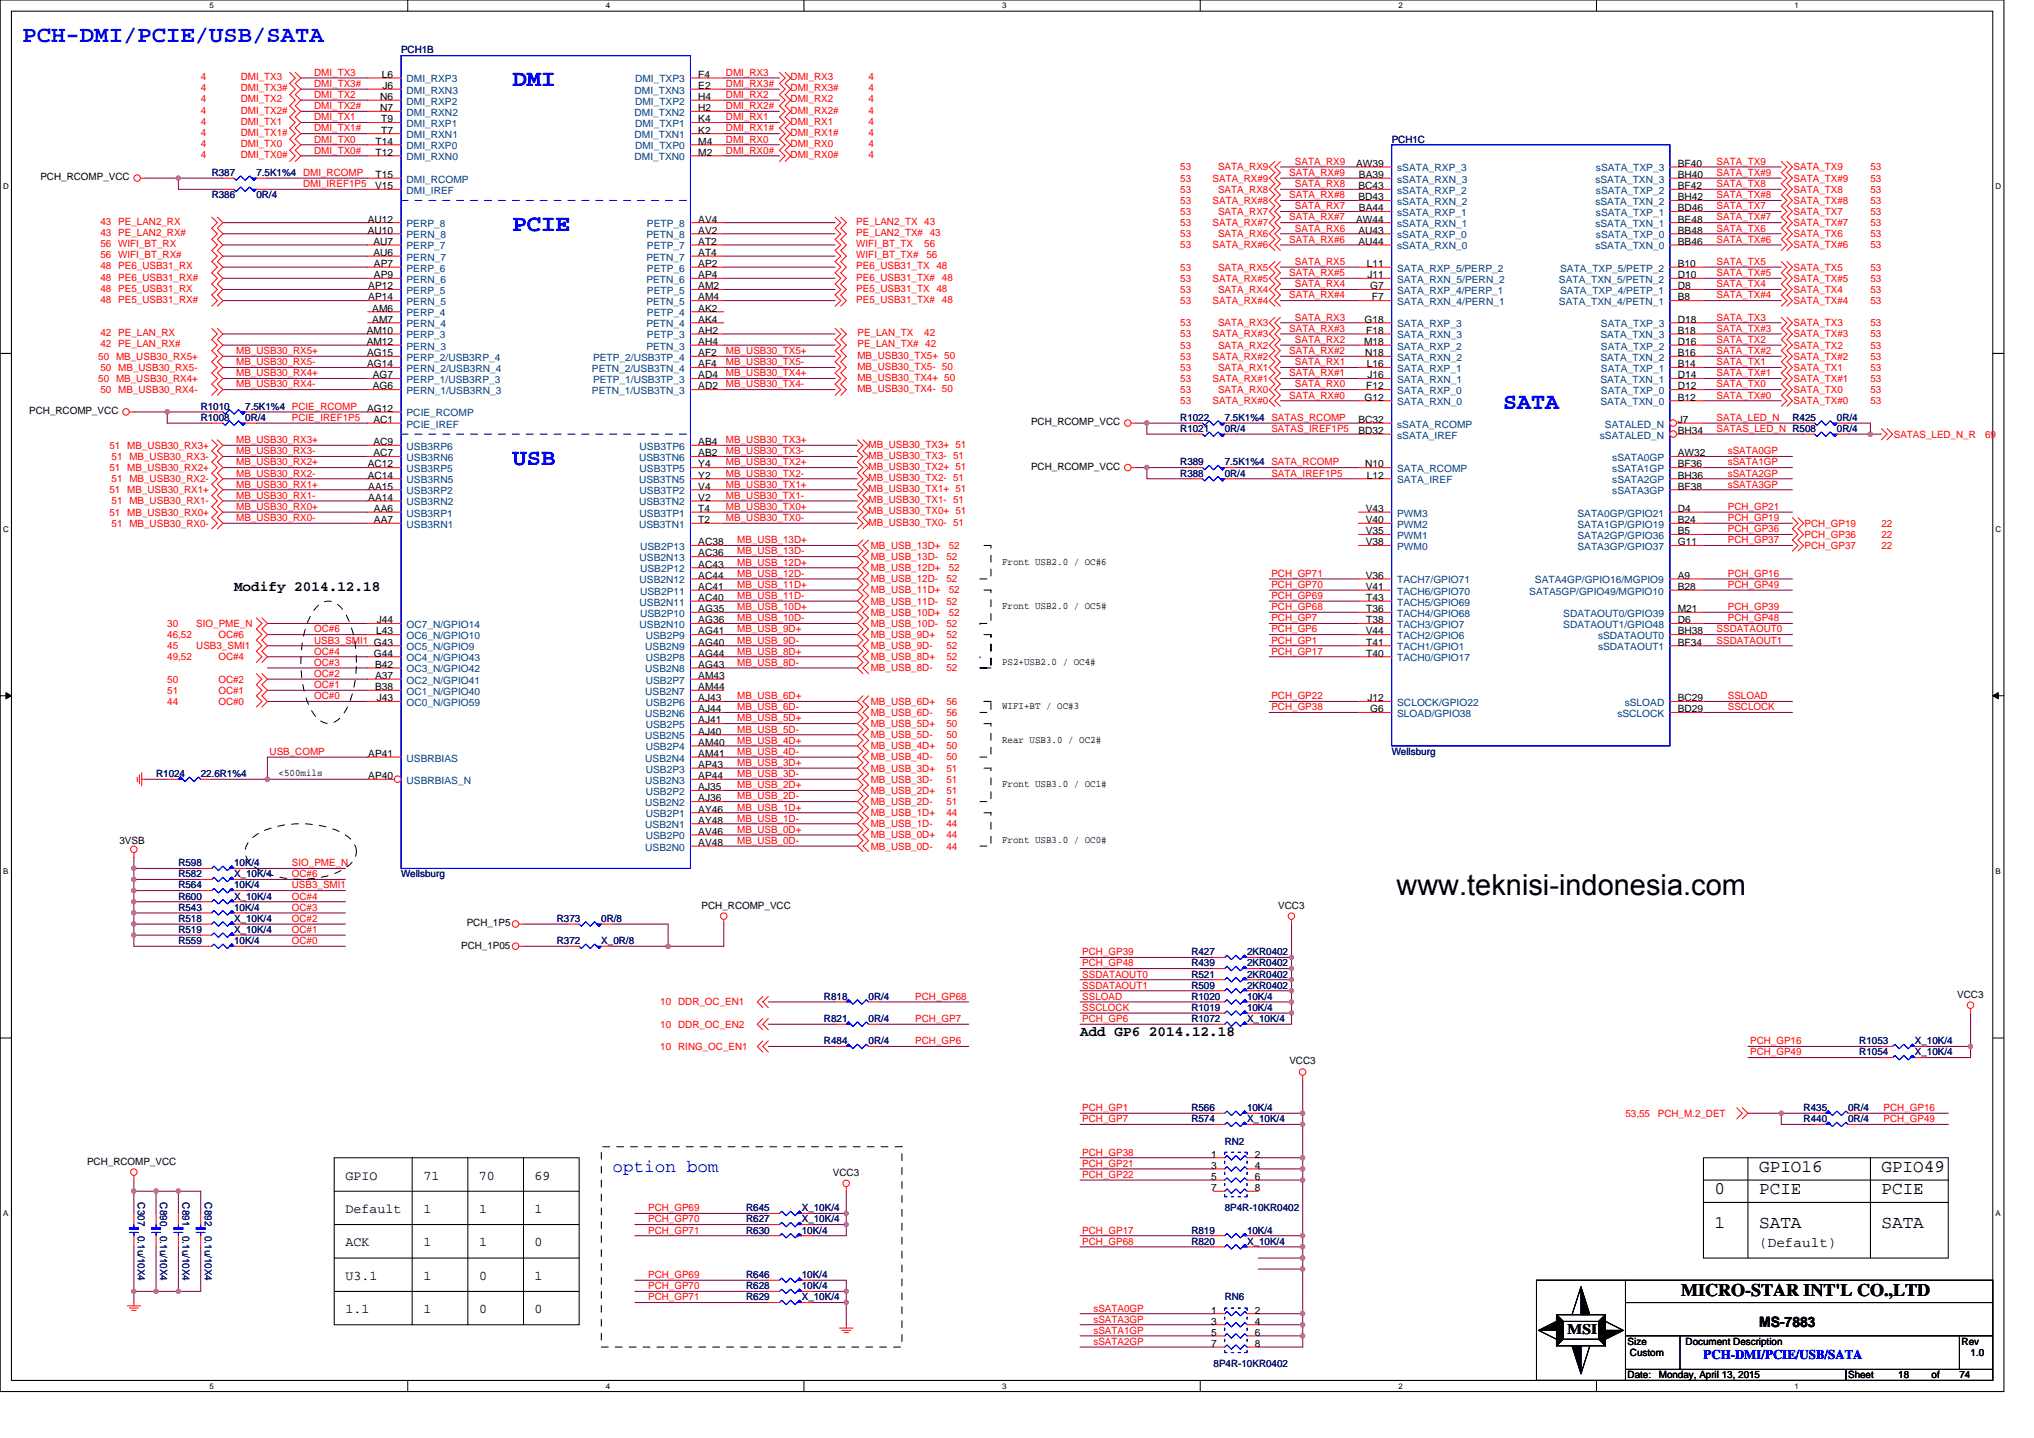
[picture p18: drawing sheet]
<svg xmlns="http://www.w3.org/2000/svg" width="297mm" height="210mm" viewBox="0 0 297 210" stroke-linecap="round" stroke-linejoin="round" font-family="sans-serif">
<defs><g id="words">
<text font-size="4.2" x="203.9" y="130.7">www.teknisi-indonesia.com</text>
<g font-size="3.4" fill="#00f">
<text x="3.3" y="6.1">PCH-DMI/PCIE/USB/SATA</text>
<text x="74.8" y="12.6">DMI</text>
<text x="74.8" y="33.7">PCIE</text>
<text x="219.5" y="59.7">SATA</text>
<text x="74.8" y="67.9">USB</text>
</g>
<text font-size="2.6" fill="#00f" x="89.4" y="171.1">option bom</text>
<g font-size="2.6">
<text x="256.9" y="171.1">GPIO16</text>
<text x="274.8" y="171.1">GPIO49</text>
<text x="250.4" y="174.4">0</text>
<text x="250.4" y="179.3">1</text>
<text x="256.9" y="174.4">PCIE</text>
<text x="256.9" y="179.3">SATA</text>
<text x="274.8" y="174.4">PCIE</text>
<text x="274.8" y="179.3">SATA</text>
<text x="245.5" y="189.3">MICRO-STAR INT'L CO.,LTD</text>
</g>
<g font-size="2.1">
<text x="34.2" y="86.3">Modify 2014.12.18</text>
<text x="157.7" y="151.3">Add GP6 2014.12.18</text>
<text x="256.9" y="182.1">(Default)</text>
<text x="228.9" y="194.9">MSI</text>
<text x="256.9" y="193.8">MS-7883</text>
</g>
<g font-size="1.9">
<text x="50.4" y="172.3">GPIO</text>
<text x="61.8" y="172.3">71</text>
<text x="70" y="172.3">70</text>
<text x="78.1" y="172.3">69</text>
<text x="50.4" y="177.1">Default</text>
<text x="61.8" y="177.1">1</text>
<text x="70" y="177.1">1</text>
<text x="78.1" y="177.1">1</text>
<text x="50.4" y="182">ACK</text>
<text x="61.8" y="182">1</text>
<text x="70" y="182">1</text>
<text x="78.1" y="182">0</text>
<text x="50.4" y="186.9">U3.1</text>
<text x="50.4" y="191.8">1.1</text>
<text x="61.8" y="186.9">1</text>
<text x="61.8" y="191.8">1</text>
<text x="70" y="191.8">0</text>
<text x="70" y="186.9">0</text>
<text x="78.1" y="191.8">0</text>
<text x="78.1" y="186.9">1</text>
</g>
<text font-size="1.9" fill="#00f" x="248.8" y="198.5">PCH-DMI/PCIE/USB/SATA</text>
<g font-size="1.5" fill="#f00">
<text x="29.3" y="11.7">4</text>
<text x="35.2" y="11.7">DMI_TX3</text>
<text x="45.9" y="11.1">DMI_TX3</text>
<text x="106" y="11.1">DMI_RX3</text>
<text x="115.5" y="11.7">DMI_RX3</text>
<text x="126.8" y="11.7">4</text>
<text x="29.3" y="13.4">4</text>
<text x="29.3" y="15">4</text>
<text x="29.3" y="16.6">4</text>
<text x="35.2" y="13.4">DMI_TX3#</text>
<text x="35.2" y="15">DMI_TX2</text>
<text x="35.2" y="16.6">DMI_TX2#</text>
<text x="45.9" y="17.6">DMI_TX1</text>
<text x="45.9" y="14.3">DMI_TX2</text>
<text x="45.9" y="15.9">DMI_TX2#</text>
<text x="45.9" y="12.7">DMI_TX3#</text>
<text x="106" y="14.3">DMI_RX2</text>
<text x="106" y="17.6">DMI_RX1</text>
<text x="106" y="12.7">DMI_RX3#</text>
<text x="106" y="15.9">DMI_RX2#</text>
<text x="115.5" y="13.4">DMI_RX3#</text>
<text x="115.5" y="15">DMI_RX2</text>
<text x="115.5" y="16.6">DMI_RX2#</text>
<text x="126.8" y="13.4">4</text>
<text x="126.8" y="15">4</text>
<text x="126.8" y="16.6">4</text>
<text x="29.3" y="18.2">4</text>
<text x="29.3" y="19.9">4</text>
<text x="29.3" y="21.5">4</text>
<text x="29.3" y="23.1">4</text>
<text x="35.2" y="18.2">DMI_TX1</text>
<text x="35.2" y="19.9">DMI_TX1#</text>
<text x="35.2" y="21.5">DMI_TX0</text>
<text x="35.2" y="23.1">DMI_TX0#</text>
<text x="45.9" y="20.8">DMI_TX0</text>
<text x="45.9" y="22.4">DMI_TX0#</text>
<text x="45.9" y="19.2">DMI_TX1#</text>
<text x="106" y="20.8">DMI_RX0</text>
<text x="106" y="19.2">DMI_RX1#</text>
<text x="106" y="22.4">DMI_RX0#</text>
<text x="115.5" y="18.2">DMI_RX1</text>
<text x="115.5" y="19.9">DMI_RX1#</text>
<text x="115.5" y="21.5">DMI_RX0</text>
<text x="115.5" y="23.1">DMI_RX0#</text>
<text x="126.8" y="18.2">4</text>
<text x="126.8" y="19.9">4</text>
<text x="126.8" y="21.5">4</text>
<text x="126.8" y="23.1">4</text>
<text x="44.3" y="27.3">DMI_IREF1P5</text>
<text x="172.4" y="29.8">53</text>
<text x="172.4" y="26.5">53</text>
<text x="172.4" y="28.1">53</text>
<text x="172.4" y="24.9">53</text>
<text x="177.1" y="29.8">SATA_RX#8</text>
<text x="177.1" y="26.5">SATA_RX#9</text>
<text x="177.9" y="28.1">SATA_RX8</text>
<text x="177.9" y="24.9">SATA_RX9</text>
<text x="188.3" y="29">SATA_RX#8</text>
<text x="188.3" y="25.7">SATA_RX#9</text>
<text x="189.1" y="24.1">SATA_RX9</text>
<text x="189.1" y="27.3">SATA_RX8</text>
<text x="250.7" y="29">SATA_TX#8</text>
<text x="250.7" y="27.3">SATA_TX8</text>
<text x="250.7" y="25.7">SATA_TX#9</text>
<text x="250.7" y="24.1">SATA_TX9</text>
<text x="261.9" y="29.8">SATA_TX#8</text>
<text x="261.9" y="28.1">SATA_TX8</text>
<text x="261.9" y="26.5">SATA_TX#9</text>
<text x="261.9" y="24.9">SATA_TX9</text>
<text x="273.2" y="29.8">53</text>
<text x="273.2" y="26.5">53</text>
<text x="273.2" y="28.1">53</text>
<text x="273.2" y="24.9">53</text>
<text x="14.7" y="32.9">43 PE_LAN2_RX</text>
<text x="14.7" y="34.5">43 PE_LAN2_RX#</text>
<text x="125" y="32.9">PE_LAN2_TX 43</text>
<text x="125" y="34.5">PE_LAN2_TX# 43</text>
<text x="172.4" y="33">53</text>
<text x="172.4" y="34.6">53</text>
<text x="172.4" y="31.4">53</text>
<text x="177.1" y="33">SATA_RX#7</text>
<text x="177.9" y="34.6">SATA_RX6</text>
<text x="177.9" y="31.4">SATA_RX7</text>
<text x="188.3" y="35.5">SATA_RX#6</text>
<text x="188.3" y="32.2">SATA_RX#7</text>
<text x="189.1" y="30.6">SATA_RX7</text>
<text x="189.1" y="33.8">SATA_RX6</text>
<text x="250.7" y="35.5">SATA_TX#6</text>
<text x="250.7" y="33.8">SATA_TX6</text>
<text x="250.7" y="32.2">SATA_TX#7</text>
<text x="250.7" y="30.6">SATA_TX7</text>
<text x="261.9" y="34.6">SATA_TX6</text>
<text x="261.9" y="33">SATA_TX#7</text>
<text x="261.9" y="31.4">SATA_TX7</text>
<text x="273.2" y="33">53</text>
<text x="273.2" y="34.6">53</text>
<text x="273.2" y="31.4">53</text>
<text x="14.7" y="39.3">48 PE6_USB31_RX</text>
<text x="14.7" y="41">48 PE6_USB31_RX#</text>
<text x="14.7" y="36.1">56 WIFI_BT_RX</text>
<text x="14.7" y="37.7">56 WIFI_BT_RX#</text>
<text x="125" y="41">PE6_USB31_TX# 48</text>
<text x="125" y="39.3">PE6_USB31_TX 48</text>
<text x="125" y="36.1">WIFI_BT_TX</text>
<text x="125" y="37.7">WIFI_BT_TX#</text>
<text x="135" y="36.1">56</text>
<text x="135.3" y="37.7">56</text>
<text x="172.4" y="41.1">53</text>
<text x="172.4" y="36.3">53</text>
<text x="172.4" y="39.5">53</text>
<text x="177.1" y="41.1">SATA_RX#5</text>
<text x="177.1" y="36.3">SATA_RX#6</text>
<text x="177.9" y="39.5">SATA_RX5</text>
<text x="188.3" y="40.3">SATA_RX#5</text>
<text x="189.1" y="38.7">SATA_RX5</text>
<text x="189.1" y="42">SATA_RX4</text>
<text x="250.7" y="42">SATA_TX4</text>
<text x="250.7" y="40.3">SATA_TX#5</text>
<text x="250.7" y="38.7">SATA_TX5</text>
<text x="261.9" y="41.1">SATA_TX#5</text>
<text x="261.9" y="39.5">SATA_TX5</text>
<text x="261.9" y="36.3">SATA_TX#6</text>
<text x="273.2" y="41.1">53</text>
<text x="273.2" y="36.3">53</text>
<text x="273.2" y="39.5">53</text>
<text x="14.7" y="42.6">48 PE5_USB31_RX</text>
<text x="14.7" y="44.2">48 PE5_USB31_RX#</text>
<text x="125" y="44.2">PE5_USB31_TX# 48</text>
<text x="125" y="42.6">PE5_USB31_TX 48</text>
<text x="172.4" y="44.4">53</text>
<text x="172.4" y="42.8">53</text>
<text x="172.4" y="47.6">53</text>
<text x="177.1" y="44.4">SATA_RX#4</text>
<text x="177.9" y="42.8">SATA_RX4</text>
<text x="177.9" y="47.6">SATA_RX3</text>
<text x="188.3" y="43.6">SATA_RX#4</text>
<text x="189.1" y="46.8">SATA_RX3</text>
<text x="250.7" y="46.8">SATA_TX3</text>
<text x="250.7" y="43.6">SATA_TX#4</text>
<text x="261.9" y="47.6">SATA_TX3</text>
<text x="261.9" y="44.4">SATA_TX#4</text>
<text x="261.9" y="42.8">SATA_TX4</text>
<text x="273.2" y="44.4">53</text>
<text x="273.2" y="47.6">53</text>
<text x="273.2" y="42.8">53</text>
<text x="14.3" y="52.5">50 MB_USB30_RX5+</text>
<text x="14.7" y="49.1">42 PE_LAN_RX</text>
<text x="14.7" y="50.7">42 PE_LAN_RX#</text>
<text x="34.5" y="51.7">MB_USB30_RX5+</text>
<text x="34.5" y="53.3">MB_USB30_RX5-</text>
<text x="106" y="51.7">MB_USB30_TX5+</text>
<text x="106" y="53.3">MB_USB30_TX5-</text>
<text x="125.2" y="50.7">PE_LAN_TX# 42</text>
<text x="125.2" y="49.1">PE_LAN_TX</text>
<text x="125.2" y="52.4">MB_USB30_TX5+ 50</text>
<text x="125.2" y="54">MB_USB30_TX5- 50</text>
<text x="135" y="49.1">42</text>
<text x="172.4" y="52.5">53</text>
<text x="172.4" y="49.3">53</text>
<text x="172.4" y="50.9">53</text>
<text x="177.1" y="52.5">SATA_RX#2</text>
<text x="177.1" y="49.3">SATA_RX#3</text>
<text x="177.9" y="50.9">SATA_RX2</text>
<text x="188.3" y="51.7">SATA_RX#2</text>
<text x="188.3" y="48.5">SATA_RX#3</text>
<text x="189.1" y="53.3">SATA_RX1</text>
<text x="189.1" y="50.1">SATA_RX2</text>
<text x="250.7" y="51.7">SATA_TX#2</text>
<text x="250.7" y="50.1">SATA_TX2</text>
<text x="250.7" y="48.5">SATA_TX#3</text>
<text x="250.7" y="53.3">SATA_TX1</text>
<text x="261.9" y="52.5">SATA_TX#2</text>
<text x="261.9" y="50.9">SATA_TX2</text>
<text x="261.9" y="49.3">SATA_TX#3</text>
<text x="273.2" y="52.5">53</text>
<text x="273.2" y="49.3">53</text>
<text x="273.2" y="50.9">53</text>
<text x="14.3" y="55.8">50 MB_USB30_RX4+</text>
<text x="14.7" y="57.4">50 MB_USB30_RX4-</text>
<text x="14.7" y="54.1">50 MB_USB30_RX5-</text>
<text x="34.5" y="54.9">MB_USB30_RX4+</text>
<text x="34.5" y="56.6">MB_USB30_RX4-</text>
<text x="106" y="54.9">MB_USB30_TX4+</text>
<text x="106" y="56.6">MB_USB30_TX4-</text>
<text x="125.2" y="55.6">MB_USB30_TX4+ 50</text>
<text x="125.2" y="57.2">MB_USB30_TX4- 50</text>
<text x="172.4" y="59">53</text>
<text x="172.4" y="55.8">53</text>
<text x="172.4" y="57.4">53</text>
<text x="172.4" y="54.1">53</text>
<text x="177.1" y="59">SATA_RX#0</text>
<text x="177.1" y="55.8">SATA_RX#1</text>
<text x="177.9" y="57.4">SATA_RX0</text>
<text x="177.9" y="54.1">SATA_RX1</text>
<text x="188.3" y="58.2">SATA_RX#0</text>
<text x="188.3" y="54.9">SATA_RX#1</text>
<text x="189.1" y="56.6">SATA_RX0</text>
<text x="250.7" y="58.2">SATA_TX#0</text>
<text x="250.7" y="56.6">SATA_TX0</text>
<text x="250.7" y="54.9">SATA_TX#1</text>
<text x="261.9" y="59">SATA_TX#0</text>
<text x="261.9" y="57.4">SATA_TX0</text>
<text x="261.9" y="55.8">SATA_TX#1</text>
<text x="261.9" y="54.1">SATA_TX1</text>
<text x="273.2" y="59">53</text>
<text x="273.2" y="55.8">53</text>
<text x="273.2" y="57.4">53</text>
<text x="273.2" y="54.1">53</text>
<text x="16" y="65.5">51 MB_USB30_RX3+</text>
<text x="34.5" y="64.7">MB_USB30_RX3+</text>
<text x="42.6" y="61.5">PCIE_IREF1P5</text>
<text x="106" y="64.7">MB_USB30_TX3+</text>
<text x="126.8" y="65.4">MB_USB30_TX3+ 51</text>
<text x="185.7" y="63.1">SATAS_IREF1P5</text>
<text x="250.7" y="61.5">SATA_LED_N</text>
<text x="250.7" y="63.1">SATAS_LED_N R508</text>
<text x="276.6" y="63.9">SATAS_LED_N_R</text>
<text x="289.9" y="63.9">69</text>
<text x="16" y="68.8">51 MB_USB30_RX2+</text>
<text x="16.3" y="67.2">51 MB_USB30_RX3-</text>
<text x="16.3" y="70.4">51 MB_USB30_RX2-</text>
<text x="34.5" y="68">MB_USB30_RX2+</text>
<text x="34.5" y="69.6">MB_USB30_RX2-</text>
<text x="34.5" y="71.2">MB_USB30_RX1+</text>
<text x="34.5" y="66.3">MB_USB30_RX3-</text>
<text x="106" y="71.2">MB_USB30_TX1+</text>
<text x="106" y="68">MB_USB30_TX2+</text>
<text x="106" y="69.6">MB_USB30_TX2-</text>
<text x="106" y="66.3">MB_USB30_TX3-</text>
<text x="126.8" y="68.6">MB_USB30_TX2+ 51</text>
<text x="126.8" y="70.3">MB_USB30_TX2- 51</text>
<text x="126.8" y="71.9">MB_USB30_TX1+ 51</text>
<text x="126.8" y="67">MB_USB30_TX3- 51</text>
<text x="185.7" y="69.6">SATA_IREF1P5</text>
<text x="252.3" y="66.3">sSATA0GP</text>
<text x="252.3" y="68">sSATA1GP</text>
<text x="252.3" y="69.6">sSATA2GP</text>
<text x="252.3" y="71.2">sSATA3GP</text>
<text x="16" y="75.3">51 MB_USB30_RX0+</text>
<text x="16" y="72">51 MB_USB30_RX1+</text>
<text x="16.3" y="76.9">51 MB_USB30_RX0-</text>
<text x="16.3" y="73.7">51 MB_USB30_RX1-</text>
<text x="34.5" y="74.5">MB_USB30_RX0+</text>
<text x="34.5" y="72.8">MB_USB30_RX1-</text>
<text x="34.5" y="76.1">MB_USB30_RX0-</text>
<text x="106" y="72.8">MB_USB30_TX1-</text>
<text x="106" y="74.5">MB_USB30_TX0+</text>
<text x="106" y="76.1">MB_USB30_TX0-</text>
<text x="126.8" y="73.5">MB_USB30_TX1- 51</text>
<text x="126.8" y="75.1">MB_USB30_TX0+ 51</text>
<text x="126.8" y="76.8">MB_USB30_TX0- 51</text>
<text x="252.3" y="74.5">PCH_GP21</text>
<text x="252.3" y="76.1">PCH_GP19</text>
<text x="252.3" y="77.7">PCH_GP36</text>
<text x="263.5" y="76.9">PCH_GP19</text>
<text x="274.8" y="76.9">22</text>
<text x="107.7" y="82.6">MB_USB_12D+</text>
<text x="107.7" y="81">MB_USB_13D-</text>
<text x="107.7" y="79.3">MB_USB_13D+</text>
<text x="127.2" y="83.4">MB_USB_12D+</text>
<text x="127.2" y="80.2">MB_USB_13D+</text>
<text x="127.2" y="81.8">MB_USB_13D-</text>
<text x="138.2" y="81.8">52</text>
<text x="138.6" y="83.4">52</text>
<text x="138.6" y="80.2">52</text>
<text x="252.3" y="79.3">PCH_GP37</text>
<text x="263.5" y="78.5">PCH_GP36</text>
<text x="263.5" y="80.2">PCH_GP37</text>
<text x="274.8" y="78.5">22</text>
<text x="274.8" y="80.2">22</text>
<text x="107.7" y="89.1">MB_USB_10D+</text>
<text x="107.7" y="87.5">MB_USB_11D-</text>
<text x="107.7" y="85.9">MB_USB_11D+</text>
<text x="107.7" y="84.2">MB_USB_12D-</text>
<text x="127.2" y="89.9">MB_USB_10D+</text>
<text x="127.2" y="86.7">MB_USB_11D+</text>
<text x="127.2" y="88.3">MB_USB_11D-</text>
<text x="127.2" y="85">MB_USB_12D-</text>
<text x="138.2" y="88.3">52</text>
<text x="138.2" y="85">52</text>
<text x="138.6" y="89.9">52</text>
<text x="138.6" y="86.7">52</text>
<text x="185.7" y="87.5">PCH_GP69</text>
<text x="185.7" y="85.9">PCH_GP70</text>
<text x="185.7" y="89.1">PCH_GP68</text>
<text x="185.7" y="84.2">PCH_GP71</text>
<text x="252.3" y="89.1">PCH_GP39</text>
<text x="252.3" y="85.9">PCH_GP49</text>
<text x="252.3" y="84.2">PCH_GP16</text>
<text x="24.4" y="91.5">30</text>
<text x="24.4" y="94.8">45</text>
<text x="24.4" y="93.2">46,52</text>
<text x="28.7" y="91.5">SIO_PME_N</text>
<text x="28.7" y="94.8">USB3_SMI1</text>
<text x="31.9" y="93.2">OC#6</text>
<text x="45.9" y="95.6">OC#4</text>
<text x="45.9" y="92.4">OC#6</text>
<text x="45.9" y="94">USB3_SMI1 G43</text>
<text x="107.7" y="95.6">MB_USB_8D+</text>
<text x="107.7" y="94">MB_USB_9D-</text>
<text x="107.7" y="92.4">MB_USB_9D+</text>
<text x="107.7" y="90.7">MB_USB_10D-</text>
<text x="127.2" y="93.2">MB_USB_9D+</text>
<text x="127.2" y="94.8">MB_USB_9D-</text>
<text x="127.2" y="91.5">MB_USB_10D-</text>
<text x="138.2" y="93.2">52</text>
<text x="138.2" y="94.8">52</text>
<text x="138.2" y="91.5">52</text>
<text x="185.7" y="95.6">PCH_GP17</text>
<text x="185.7" y="94">PCH_GP1</text>
<text x="185.7" y="90.7">PCH_GP7</text>
<text x="185.7" y="92.4">PCH_GP6</text>
<text x="250.7" y="92.4">SSDATAOUT0</text>
<text x="250.7" y="94">SSDATAOUT1</text>
<text x="252.3" y="90.7">PCH_GP48</text>
<text x="24.4" y="101.3">51</text>
<text x="24.4" y="99.7">50</text>
<text x="24.4" y="96.4">49,52</text>
<text x="31.9" y="101.3">OC#1</text>
<text x="31.9" y="99.7">OC#2</text>
<text x="31.9" y="96.4">OC#4</text>
<text x="45.9" y="98.8">OC#2</text>
<text x="45.9" y="100.5">OC#1</text>
<text x="45.9" y="97.2">OC#3</text>
<text x="107.7" y="97.2">MB_USB_8D-</text>
<text x="127.2" y="96.4">MB_USB_8D+</text>
<text x="127.2" y="98">MB_USB_8D-</text>
<text x="138.2" y="96.4">52</text>
<text x="138.2" y="98">52</text>
<text x="24.4" y="102.9">44</text>
<text x="31.9" y="102.9">OC#0</text>
<text x="45.9" y="102.1">OC#0</text>
<text x="107.7" y="107">MB_USB_5D-</text>
<text x="107.7" y="105.3">MB_USB_5D+</text>
<text x="107.7" y="103.7">MB_USB_6D-</text>
<text x="107.7" y="102.1">MB_USB_6D+</text>
<text x="127.2" y="106.2">MB_USB_5D+</text>
<text x="127.2" y="107.8">MB_USB_5D-</text>
<text x="127.2" y="102.9">MB_USB_6D+</text>
<text x="127.2" y="104.5">MB_USB_6D-</text>
<text x="138.2" y="106.2">50</text>
<text x="138.2" y="107.8">50</text>
<text x="138.2" y="102.9">56</text>
<text x="138.2" y="104.5">56</text>
<text x="185.7" y="103.7">PCH_GP38</text>
<text x="185.7" y="102.1">PCH_GP22</text>
<text x="252.3" y="102.1">SSLOAD</text>
<text x="252.3" y="103.7">SSCLOCK</text>
<text x="39.4" y="110.2">USB_COMP</text>
<text x="107.7" y="110.2">MB_USB_4D-</text>
<text x="107.7" y="108.6">MB_USB_4D+</text>
<text x="107.7" y="113.5">MB_USB_3D-</text>
<text x="107.7" y="111.8">MB_USB_3D+</text>
<text x="127.2" y="109.4">MB_USB_4D+</text>
<text x="127.2" y="111">MB_USB_4D-</text>
<text x="127.2" y="112.7">MB_USB_3D+</text>
<text x="138.2" y="109.4">50</text>
<text x="138.2" y="111">50</text>
<text x="138.2" y="112.7">51</text>
<text x="107.7" y="120">MB_USB_1D-</text>
<text x="107.7" y="118.4">MB_USB_1D+</text>
<text x="107.7" y="116.7">MB_USB_2D-</text>
<text x="107.7" y="115.1">MB_USB_2D+</text>
<text x="127.2" y="119.2">MB_USB_1D+</text>
<text x="127.2" y="115.9">MB_USB_2D+</text>
<text x="127.2" y="117.5">MB_USB_2D-</text>
<text x="127.2" y="114.3">MB_USB_3D-</text>
<text x="138.2" y="119.2">44</text>
<text x="138.2" y="115.9">51</text>
<text x="138.2" y="117.5">51</text>
<text x="138.2" y="114.3">51</text>
<text x="107.7" y="123.2">MB_USB_0D-</text>
<text x="107.7" y="121.6">MB_USB_0D+</text>
<text x="127.2" y="122.4">MB_USB_0D+</text>
<text x="127.2" y="124.1">MB_USB_0D-</text>
<text x="127.2" y="120.8">MB_USB_1D-</text>
<text x="138.2" y="122.4">44</text>
<text x="138.2" y="124.1">44</text>
<text x="138.2" y="120.8">44</text>
<text x="42.6" y="131.4">OC#4</text>
<text x="42.6" y="126.5">SIO_PME_N</text>
<text x="42.6" y="128.1">OC#6</text>
<text x="42.6" y="129.7">USB3_SMI1</text>
<text x="42.6" y="133">OC#3</text>
<text x="42.6" y="134.6">OC#2</text>
<text x="42.6" y="136.2">OC#1</text>
<text x="42.6" y="137.9">OC#0</text>
<text x="158" y="141.1">PCH_GP48</text>
<text x="158" y="142.7">SSDATAOUT0</text>
<text x="158" y="139.5">PCH_GP39</text>
<text x="96.4" y="146.8">10 DDR_OC_EN1</text>
<text x="133.7" y="146">PCH_GP68</text>
<text x="133.7" y="149.2">PCH_GP7</text>
<text x="158" y="144.4">SSDATAOUT1</text>
<text x="158" y="147.6">SSCLOCK</text>
<text x="158" y="146">SSLOAD</text>
<text x="158" y="149.2">PCH_GP6</text>
<text x="96.4" y="153.3">10 RING_OC_EN1</text>
<text x="96.4" y="150.1">10 DDR_OC_EN2</text>
<text x="133.7" y="152.5">PCH_GP6</text>
<text x="255.6" y="154.1">PCH_GP49</text>
<text x="255.6" y="152.5">PCH_GP16</text>
<text x="158" y="163.9">PCH_GP7</text>
<text x="158" y="162.2">PCH_GP1</text>
<text x="237.4" y="163.1">53,55</text>
<text x="242.1" y="163.1">PCH_M.2_DET</text>
<text x="275.1" y="163.9">PCH_GP49</text>
<text x="275.1" y="162.2">PCH_GP16</text>
<text x="158" y="170.4">PCH_GP21</text>
<text x="158" y="168.7">PCH_GP38</text>
<text x="158" y="172">PCH_GP22</text>
<text x="94.7" y="176.9">PCH_GP69</text>
<text x="94.7" y="178.5">PCH_GP70</text>
<text x="94.7" y="180.1">PCH_GP71</text>
<text x="158" y="181.8">PCH_GP68</text>
<text x="158" y="180.1">PCH_GP17</text>
<text x="94.7" y="186.6">PCH_GP69</text>
<text x="94.7" y="189.9">PCH_GP71</text>
<text x="94.7" y="188.3">PCH_GP70</text>
<text x="159.7" y="191.5">sSATA0GP</text>
<text x="159.7" y="193.1">sSATA3GP</text>
<text x="159.7" y="194.8">sSATA1GP</text>
<text x="159.7" y="196.4">sSATA2GP</text>
</g>
<g font-size="1.5">
<text x="55.8" y="11.4">L6</text>
<text x="102" y="11.4">F4</text>
<text x="55.5" y="14.6">N6</text>
<text x="55.5" y="16.2">N7</text>
<text x="55.7" y="17.9">T9</text>
<text x="55.9" y="13">J6</text>
<text x="102" y="14.6">H4</text>
<text x="102" y="17.9">K4</text>
<text x="102" y="13">E2</text>
<text x="102" y="16.2">H2</text>
<text x="54.9" y="22.7">T12</text>
<text x="54.9" y="21.1">T14</text>
<text x="55.7" y="19.5">T7</text>
<text x="102" y="21.1">M4</text>
<text x="102" y="19.5">K2</text>
<text x="102" y="22.7">M2</text>
<text x="5.9" y="26.4">PCH_RCOMP_VCC</text>
<text x="54.8" y="27.6">V15</text>
<text x="54.9" y="26">T15</text>
<text x="198.1" y="24.4">AW39</text>
<text x="198.4" y="27.6">BC43</text>
<text x="198.4" y="29.3">BD43</text>
<text x="198.5" y="26">BA39</text>
<text x="245" y="24.4">BF40</text>
<text x="245" y="27.6">BF42</text>
<text x="245" y="26">BH40</text>
<text x="245" y="29.3">BH42</text>
<text x="53.7" y="34.1">AU10</text>
<text x="53.7" y="32.5">AU12</text>
<text x="54.5" y="35.8">AU7</text>
<text x="102" y="35.8">AT2</text>
<text x="102" y="32.5">AV4</text>
<text x="102" y="34.1">AV2</text>
<text x="198.1" y="32.5">AW44</text>
<text x="198.4" y="34.1">AU43</text>
<text x="198.4" y="35.8">AU44</text>
<text x="198.5" y="30.9">BA44</text>
<text x="245" y="34.1">BB48</text>
<text x="245" y="30.9">BD46</text>
<text x="245" y="35.8">BB46</text>
<text x="245" y="32.5">BE48</text>
<text x="54.5" y="37.4">AU6</text>
<text x="54.6" y="39">AP7</text>
<text x="54.6" y="40.6">AP9</text>
<text x="102" y="39">AP2</text>
<text x="102" y="40.6">AP4</text>
<text x="102" y="37.4">AT4</text>
<text x="199.6" y="39">L11</text>
<text x="199.7" y="40.6">J11</text>
<text x="245" y="40.6">D10</text>
<text x="245" y="39">B10</text>
<text x="53.8" y="42.2">AP12</text>
<text x="53.8" y="43.9">AP14</text>
<text x="54.4" y="45.5">AM6</text>
<text x="54.4" y="47.1">AM7</text>
<text x="102" y="45.5">AK2</text>
<text x="102" y="42.2">AM2</text>
<text x="102" y="47.1">AK4</text>
<text x="102" y="43.9">AM4</text>
<text x="199.3" y="47.1">G18</text>
<text x="200.1" y="42.2">G7</text>
<text x="200.4" y="43.9">F7</text>
<text x="245" y="43.9">B8</text>
<text x="245" y="47.1">D18</text>
<text x="245" y="42.2">D8</text>
<text x="53.5" y="48.7">AM10</text>
<text x="53.5" y="50.4">AM12</text>
<text x="53.6" y="53.6">AG14</text>
<text x="53.6" y="52">AG15</text>
<text x="102" y="52">AF2</text>
<text x="102" y="53.6">AF4</text>
<text x="102" y="48.7">AH2</text>
<text x="102" y="50.4">AH4</text>
<text x="199.2" y="50.4">M18</text>
<text x="199.4" y="52">N18</text>
<text x="199.5" y="48.7">F18</text>
<text x="199.6" y="53.6">L16</text>
<text x="245" y="53.6">B14</text>
<text x="245" y="50.4">D16</text>
<text x="245" y="52">B16</text>
<text x="245" y="48.7">B18</text>
<text x="54.4" y="56.9">AG6</text>
<text x="54.4" y="55.2">AG7</text>
<text x="102" y="55.2">AD4</text>
<text x="102" y="56.9">AD2</text>
<text x="199.3" y="58.5">G12</text>
<text x="199.5" y="56.9">F12</text>
<text x="199.7" y="55.2">J16</text>
<text x="245" y="56.9">D12</text>
<text x="245" y="58.5">B12</text>
<text x="245" y="55.2">D14</text>
<text x="4.3" y="60.5">PCH_RCOMP_VCC</text>
<text x="53.6" y="60.1">AG12</text>
<text x="54.5" y="65">AC9</text>
<text x="54.5" y="61.8">AC1</text>
<text x="102" y="65">AB4</text>
<text x="150.6" y="62.1">PCH_RCOMP_VCC</text>
<text x="198.4" y="63.4">BD32</text>
<text x="198.4" y="61.8">BC32</text>
<text x="245" y="61.8">J7</text>
<text x="245" y="63.4">BH34</text>
<text x="53.7" y="68.3">AC12</text>
<text x="53.7" y="69.9">AC14</text>
<text x="53.8" y="71.5">AA15</text>
<text x="54.5" y="66.6">AC7</text>
<text x="102" y="71.5">V4</text>
<text x="102" y="68.3">Y4</text>
<text x="102" y="66.6">AB2</text>
<text x="102" y="69.9">Y2</text>
<text x="150.6" y="68.6">PCH_RCOMP_VCC</text>
<text x="199.4" y="68.3">N10</text>
<text x="199.6" y="69.9">L12</text>
<text x="245" y="66.6">AW32</text>
<text x="245" y="68.3">BF36</text>
<text x="245" y="71.5">BF38</text>
<text x="245" y="69.9">BH36</text>
<text x="53.8" y="73.1">AA14</text>
<text x="54.6" y="74.8">AA6</text>
<text x="54.6" y="76.4">AA7</text>
<text x="102" y="74.8">T4</text>
<text x="102" y="76.4">T2</text>
<text x="102" y="73.1">V2</text>
<text x="199.5" y="76.4">V40</text>
<text x="199.5" y="74.8">V43</text>
<text x="245" y="76.4">B24</text>
<text x="245" y="74.8">D4</text>
<text x="102" y="79.6">AC38</text>
<text x="102" y="82.9">AC43</text>
<text x="102" y="81.3">AC36</text>
<text x="146.3" y="82.4">Front USB2.0 / OC#6</text>
<text x="199.5" y="78">V35</text>
<text x="199.5" y="79.6">V38</text>
<text x="245" y="78">B5</text>
<text x="245" y="79.6">G11</text>
<text x="102" y="86.1">AC41</text>
<text x="102" y="89.4">AG35</text>
<text x="102" y="87.8">AC40</text>
<text x="102" y="84.5">AC44</text>
<text x="146.3" y="88.9">Front USB2.0 / OC5#</text>
<text x="199.5" y="84.5">V36</text>
<text x="199.5" y="86.1">V41</text>
<text x="199.5" y="89.4">T36</text>
<text x="199.5" y="87.8">T43</text>
<text x="245" y="89.4">M21</text>
<text x="245" y="84.5">A9</text>
<text x="245" y="86.1">B28</text>
<text x="54.6" y="95.9">G44</text>
<text x="54.9" y="92.6">L43</text>
<text x="55" y="91">J44</text>
<text x="102" y="91">AG36</text>
<text x="102" y="92.6">AG41</text>
<text x="102" y="95.9">AG44</text>
<text x="102" y="94.3">AG40</text>
<text x="199.5" y="92.6">V44</text>
<text x="199.5" y="91">T38</text>
<text x="199.5" y="95.9">T40</text>
<text x="199.5" y="94.3">T41</text>
<text x="245" y="91">D6</text>
<text x="245" y="94.3">BF34</text>
<text x="245" y="92.6">BH38</text>
<text x="54.8" y="99.1">A37</text>
<text x="54.8" y="100.8">B38</text>
<text x="54.8" y="97.5">B42</text>
<text x="102" y="99.1">AM43</text>
<text x="102" y="97.5">AG43</text>
<text x="102" y="100.8">AM44</text>
<text x="146.3" y="97.1">PS2+USB2.0 / OC4#</text>
<text x="55" y="102.4">J43</text>
<text x="102" y="105.6">AJ41</text>
<text x="102" y="102.4">AJ43</text>
<text x="102" y="107.3">AJ40</text>
<text x="102" y="104">AJ44</text>
<text x="146.3" y="103.6">WIFI+BT / OC#3</text>
<text x="199.7" y="102.4">J12</text>
<text x="200.1" y="104">G6</text>
<text x="245" y="104">BD29</text>
<text x="245" y="102.4">BC29</text>
<text x="40.7" y="113.3">&lt;500mils</text>
<text x="53.8" y="110.5">AP41</text>
<text x="53.8" y="113.8">AP40</text>
<text x="102" y="108.9">AM40</text>
<text x="102" y="112.1">AP43</text>
<text x="102" y="110.5">AM41</text>
<text x="102" y="113.8">AP44</text>
<text x="146.3" y="108.5">Rear USB3.0 / OC2#</text>
<text x="102" y="115.4">AJ35</text>
<text x="102" y="118.7">AY46</text>
<text x="102" y="117">AJ36</text>
<text x="146.3" y="115">Front USB3.0 / OC1#</text>
<text x="17.4" y="123.2">3VSB</text>
<text x="102" y="121.9">AV46</text>
<text x="102" y="123.5">AV48</text>
<text x="102" y="120.3">AY48</text>
<text x="146.3" y="123.1">Front USB3.0 / OC0#</text>
<text x="68.2" y="135.3">PCH_1P5</text>
<text x="102.5" y="132.7">PCH_RCOMP_VCC</text>
<text x="186.7" y="132.7">VCC3</text>
<text x="67.3" y="138.5">PCH_1P05</text>
<text x="285.8" y="145.7">VCC3</text>
<text x="188.3" y="155.4">VCC3</text>
<text x="12.7" y="170.1">PCH_RCOMP_VCC</text>
<text x="121.6" y="171.7">VCC3</text>
<text x="176.9" y="169">1</text>
<text x="176.9" y="170.7">3</text>
<text x="176.9" y="172.3">5</text>
<text x="176.9" y="173.9">7</text>
<text x="183.3" y="169">2</text>
<text x="183.3" y="170.7">4</text>
<text x="183.3" y="172.3">6</text>
<text x="183.3" y="173.9">8</text>
<text x="176.9" y="191.8">1</text>
<text x="183.3" y="191.8">2</text>
<text x="176.9" y="193.4">3</text>
<text x="176.9" y="195.1">5</text>
<text x="176.9" y="196.7">7</text>
<text x="183.3" y="193.4">4</text>
<text x="183.3" y="195.1">6</text>
<text x="183.3" y="196.7">8</text>
<text x="237.7" y="196.4">Size</text>
<text x="246.2" y="196.4">Document Description</text>
<text x="286.5" y="196.4">Rev</text>
<text x="237.7" y="201.3">Date:</text>
<text x="238" y="198">Custom</text>
<text x="242.2" y="201.3">Monday, April 13, 2015</text>
<text x="269.9" y="201.3">Sheet</text>
<text x="277.2" y="201.3">18</text>
<text x="282.1" y="201.3">of</text>
<text x="286.1" y="201.3">74</text>
<text x="287.8" y="198">1.0</text>
</g>
<g font-size="1.5" fill="#000080">
<text x="58.6" y="7.8">PCH1B</text>
<text x="203.2" y="20.8">PCH1C</text>
<text x="30.9" y="25.7">R387</text>
<text x="30.9" y="29">R386</text>
<text x="37.4" y="25.7">7.5K1%4 DMI_RCOMP</text>
<text x="37.4" y="29">0R/4</text>
<text x="29.3" y="59.8">R1010</text>
<text x="35.8" y="59.8">7.5K1%4 PCIE_RCOMP</text>
<text x="29.3" y="61.5">R1008</text>
<text x="35.8" y="61.5">0R/4</text>
<text x="172.4" y="61.5">R1022</text>
<text x="172.4" y="63.1">R1021</text>
<text x="178.9" y="61.5">7.5K1%4 SATAS_RCOMP</text>
<text x="178.9" y="63.1">0R/4</text>
<text x="261.8" y="61.5">R425</text>
<text x="268.3" y="61.5">0R/4</text>
<text x="268.3" y="63.1">0R/4</text>
<text x="172.4" y="68">R389</text>
<text x="172.4" y="69.6">R388</text>
<text x="178.9" y="68">7.5K1%4 SATA_RCOMP</text>
<text x="178.9" y="69.6">0R/4</text>
<text x="22.8" y="113.5">R1024</text>
<text x="29.3" y="113.5">22.6R1%4</text>
<text x="203.2" y="110.2">Wellsburg</text>
<text x="26.1" y="126.5">R598</text>
<text x="26.1" y="128.1">R582</text>
<text x="26.1" y="129.7">R564</text>
<text x="26.1" y="131.4">R600</text>
<text x="34.2" y="126.5">10K/4</text>
<text x="34.2" y="128.1">X_10K/4</text>
<text x="34.2" y="129.7">10K/4</text>
<text x="34.2" y="131.4">X_10K/4</text>
<text x="58.6" y="128.1">Wellsburg</text>
<text x="26.1" y="136.2">R519</text>
<text x="26.1" y="133">R543</text>
<text x="26.1" y="134.6">R518</text>
<text x="26.1" y="137.9">R559</text>
<text x="34.2" y="136.2">X_10K/4</text>
<text x="34.2" y="133">10K/4</text>
<text x="34.2" y="134.6">X_10K/4</text>
<text x="34.2" y="137.9">10K/4</text>
<text x="81.3" y="137.9">R372</text>
<text x="81.3" y="134.6">R373</text>
<text x="87.8" y="137.9">X_0R/8</text>
<text x="87.8" y="134.6">0R/8</text>
<text x="174" y="139.5">R427</text>
<text x="174" y="142.7">R521</text>
<text x="174" y="141.1">R439</text>
<text x="182.1" y="139.5">2KR0402</text>
<text x="182.1" y="142.7">2KR0402</text>
<text x="182.1" y="141.1">2KR0402</text>
<text x="120.3" y="149.2">R821</text>
<text x="120.3" y="146">R818</text>
<text x="126.8" y="149.2">0R/4</text>
<text x="126.8" y="146">0R/4</text>
<text x="174" y="147.6">R1019</text>
<text x="174" y="146">R1020</text>
<text x="174" y="149.2">R1072</text>
<text x="174" y="144.4">R509</text>
<text x="182.1" y="147.6">10K/4</text>
<text x="182.1" y="146">10K/4</text>
<text x="182.1" y="149.2">X_10K/4</text>
<text x="182.1" y="144.4">2KR0402</text>
<text x="120.3" y="152.5">R484</text>
<text x="126.8" y="152.5">0R/4</text>
<text x="271.5" y="152.5">R1053</text>
<text x="271.5" y="154.1">R1054</text>
<text x="279.6" y="152.5">X_10K/4</text>
<text x="279.6" y="154.1">X_10K/4</text>
<text x="174" y="162.2">R566</text>
<text x="174" y="163.9">R574</text>
<text x="178.9" y="167.1">RN2</text>
<text x="182.1" y="162.2">10K/4</text>
<text x="182.1" y="163.9">X_10K/4</text>
<text x="263.4" y="163.9">R440</text>
<text x="263.4" y="162.2">R435</text>
<text x="269.9" y="163.9">0R/4</text>
<text x="269.9" y="162.2">0R/4</text>
<text x="20.1" y="175.6" transform="rotate(90 20.1 175.6)">C307</text>
<text x="23.4" y="175.6" transform="rotate(90 23.4 175.6)">C890</text>
<text x="26.6" y="175.6" transform="rotate(90 26.6 175.6)">C891</text>
<text x="29.9" y="175.6" transform="rotate(90 29.9 175.6)">C892</text>
<text x="109" y="178.5">R627</text>
<text x="109" y="176.9">R645</text>
<text x="117.1" y="178.5">X_10K/4</text>
<text x="117.1" y="176.9">X_10K/4</text>
<text x="178.9" y="176.9">8P4R-10KR0402</text>
<text x="20.1" y="180.4" transform="rotate(90 20.1 180.4)">0.1u/10X4</text>
<text x="23.4" y="180.4" transform="rotate(90 23.4 180.4)">0.1u/10X4</text>
<text x="26.6" y="180.4" transform="rotate(90 26.6 180.4)">0.1u/10X4</text>
<text x="29.9" y="180.4" transform="rotate(90 29.9 180.4)">0.1u/10X4</text>
<text x="109" y="180.1">R630</text>
<text x="117.1" y="180.1">10K/4</text>
<text x="174" y="181.8">R820</text>
<text x="174" y="180.1">R819</text>
<text x="182.1" y="181.8">X_10K/4</text>
<text x="182.1" y="180.1">10K/4</text>
<text x="109" y="186.6">R646</text>
<text x="109" y="188.3">R628</text>
<text x="109" y="189.9">R629</text>
<text x="117.1" y="186.6">10K/4</text>
<text x="117.1" y="188.3">10K/4</text>
<text x="117.1" y="189.9">X_10K/4</text>
<text x="178.9" y="189.9">RN6</text>
<text x="177.2" y="199.6">8P4R-10KR0402</text>
</g>
<g font-size="1.5" fill="#004080">
<text x="59.4" y="13.7">DMI_RXN3</text>
<text x="59.4" y="12">DMI_RXP3</text>
<text x="59.4" y="15.3">DMI_RXP2</text>
<text x="59.4" y="16.9">DMI_RXN2</text>
<text x="92.7" y="13.7">DMI_TXN3</text>
<text x="92.7" y="16.9">DMI_TXN2</text>
<text x="92.7" y="12">DMI_TXP3</text>
<text x="92.7" y="15.3">DMI_TXP2</text>
<text x="59.4" y="23.4">DMI_RXN0</text>
<text x="59.4" y="21.8">DMI_RXP0</text>
<text x="59.4" y="20.2">DMI_RXN1</text>
<text x="59.4" y="18.5">DMI_RXP1</text>
<text x="92.7" y="20.2">DMI_TXN1</text>
<text x="92.7" y="23.4">DMI_TXN0</text>
<text x="92.7" y="18.5">DMI_TXP1</text>
<text x="92.7" y="21.8">DMI_TXP0</text>
<text x="59.4" y="28.3">DMI_IREF</text>
<text x="59.4" y="26.7">DMI_RCOMP</text>
<text x="204" y="25">sSATA_RXP_3</text>
<text x="204" y="26.7">sSATA_RXN_3</text>
<text x="204" y="28.3">sSATA_RXP_2</text>
<text x="204" y="29.9">sSATA_RXN_2</text>
<text x="233" y="26.7">sSATA_TXN_3</text>
<text x="233" y="29.9">sSATA_TXN_2</text>
<text x="233.1" y="25">sSATA_TXP_3</text>
<text x="233.1" y="28.3">sSATA_TXP_2</text>
<text x="59.4" y="34.8">PERN_8</text>
<text x="59.4" y="33.2">PERP_8</text>
<text x="94.4" y="34.8">PETN_8</text>
<text x="94.5" y="33.2">PETP_8</text>
<text x="204" y="34.8">sSATA_RXP_0</text>
<text x="204" y="33.2">sSATA_RXN_1</text>
<text x="204" y="31.5">sSATA_RXP_1</text>
<text x="233" y="33.2">sSATA_TXN_1</text>
<text x="233.1" y="34.8">sSATA_TXP_0</text>
<text x="233.1" y="31.5">sSATA_TXP_1</text>
<text x="59.4" y="39.7">PERP_6</text>
<text x="59.4" y="41.3">PERN_6</text>
<text x="59.4" y="38.1">PERN_7</text>
<text x="59.4" y="36.4">PERP_7</text>
<text x="94.4" y="41.3">PETN_6</text>
<text x="94.4" y="38.1">PETN_7</text>
<text x="94.5" y="39.7">PETP_6</text>
<text x="94.5" y="36.4">PETP_7</text>
<text x="204" y="36.4">sSATA_RXN_0</text>
<text x="204" y="41.3">SATA_RXN_5/PERN_2</text>
<text x="204" y="39.7">SATA_RXP_5/PERP_2</text>
<text x="227.7" y="41.3">SATA_TXN_5/PETN_2</text>
<text x="227.8" y="39.7">SATA_TXP_5/PETP_2</text>
<text x="233" y="36.4">sSATA_TXN_0</text>
<text x="59.4" y="46.2">PERP_4</text>
<text x="59.4" y="47.8">PERN_4</text>
<text x="59.4" y="42.9">PERP_5</text>
<text x="59.4" y="44.6">PERN_5</text>
<text x="94.4" y="47.8">PETN_4</text>
<text x="94.4" y="44.6">PETN_5</text>
<text x="94.5" y="46.2">PETP_4</text>
<text x="94.5" y="42.9">PETP_5</text>
<text x="204" y="44.6">SATA_RXN_4/PERN_1</text>
<text x="204" y="47.8">SATA_RXP_3</text>
<text x="204" y="42.9">SATA_RXP_4/PERP_1</text>
<text x="227.7" y="44.6">SATA_TXN_4/PETN_1</text>
<text x="227.8" y="42.9">SATA_TXP_4/PETP_1</text>
<text x="233.8" y="47.8">SATA_TXP_3</text>
<text x="59.4" y="52.7">PERP_2/USB3RP_4</text>
<text x="59.4" y="49.4">PERP_3</text>
<text x="59.4" y="51.1">PERN_3</text>
<text x="86.6" y="52.7">PETP_2/USB3TP_4</text>
<text x="94.4" y="51.1">PETN_3</text>
<text x="94.5" y="49.4">PETP_3</text>
<text x="204" y="49.4">SATA_RXN_3</text>
<text x="204" y="51.1">SATA_RXP_2</text>
<text x="204" y="52.7">SATA_RXN_2</text>
<text x="233.7" y="52.7">SATA_TXN_2</text>
<text x="233.7" y="49.4">SATA_TXN_3</text>
<text x="233.8" y="51.1">SATA_TXP_2</text>
<text x="59.4" y="54.3">PERN_2/USB3RN_4</text>
<text x="59.4" y="57.6">PERN_1/USB3RN_3</text>
<text x="59.4" y="55.9">PERP_1/USB3RP_3</text>
<text x="86.4" y="57.6">PETN_1/USB3TN_3</text>
<text x="86.4" y="54.3">PETN_2/USB3TN_4</text>
<text x="86.6" y="55.9">PETP_1/USB3TP_3</text>
<text x="204" y="59.2">SATA_RXN_0</text>
<text x="204" y="55.9">SATA_RXN_1</text>
<text x="204" y="54.3">SATA_RXP_1</text>
<text x="204" y="57.6">SATA_RXP_0</text>
<text x="233.7" y="59.2">SATA_TXN_0</text>
<text x="233.7" y="55.9">SATA_TXN_1</text>
<text x="233.8" y="54.3">SATA_TXP_1</text>
<text x="233.8" y="57.6">SATA_TXP_0</text>
<text x="59.4" y="65.7">USB3RP6</text>
<text x="59.4" y="62.4">PCIE_IREF</text>
<text x="59.4" y="60.8">PCIE_RCOMP</text>
<text x="93.4" y="65.7">USB3TP6</text>
<text x="204" y="64.1">sSATA_IREF</text>
<text x="204" y="62.4">sSATA_RCOMP</text>
<text x="233.6" y="64.1">sSATALED_N</text>
<text x="234.4" y="62.4">SATALED_N</text>
<text x="59.4" y="68.9">USB3RP5</text>
<text x="59.4" y="70.6">USB3RN5</text>
<text x="59.4" y="67.3">USB3RN6</text>
<text x="93.3" y="67.3">USB3TN6</text>
<text x="93.3" y="70.6">USB3TN5</text>
<text x="93.4" y="68.9">USB3TP5</text>
<text x="204" y="70.6">SATA_IREF</text>
<text x="204" y="68.9">SATA_RCOMP</text>
<text x="235.5" y="67.3">sSATA0GP</text>
<text x="235.5" y="68.9">sSATA1GP</text>
<text x="235.5" y="70.6">sSATA2GP</text>
<text x="59.4" y="75.4">USB3RP1</text>
<text x="59.4" y="77.1">USB3RN1</text>
<text x="59.4" y="72.2">USB3RP2</text>
<text x="59.4" y="73.8">USB3RN2</text>
<text x="93.3" y="77.1">USB3TN1</text>
<text x="93.3" y="73.8">USB3TN2</text>
<text x="93.4" y="75.4">USB3TP1</text>
<text x="93.4" y="72.2">USB3TP2</text>
<text x="204" y="77.1">PWM2</text>
<text x="204" y="75.4">PWM3</text>
<text x="230.4" y="77.1">SATA1GP/GPIO19</text>
<text x="230.4" y="75.4">SATA0GP/GPIO21</text>
<text x="235.5" y="72.2">sSATA3GP</text>
<text x="93.4" y="81.9">USB2N13</text>
<text x="93.5" y="80.3">USB2P13</text>
<text x="93.5" y="83.6">USB2P12</text>
<text x="204" y="78.7">PWM1</text>
<text x="204" y="80.3">PWM0</text>
<text x="230.4" y="78.7">SATA2GP/GPIO36</text>
<text x="230.4" y="80.3">SATA3GP/GPIO37</text>
<text x="93.4" y="88.4">USB2N11</text>
<text x="93.4" y="85.2">USB2N12</text>
<text x="93.5" y="86.8">USB2P11</text>
<text x="204" y="88.4">TACH5/GPIO69</text>
<text x="204" y="85.2">TACH7/GPIO71</text>
<text x="204" y="86.8">TACH6/GPIO70</text>
<text x="223.3" y="86.8">SATA5GP/GPIO49/MGPIO10</text>
<text x="224.2" y="85.2">SATA4GP/GPIO16/MGPIO9</text>
<text x="59.4" y="95">OC5_N/GPIO9</text>
<text x="59.4" y="91.7">OC7_N/GPIO14</text>
<text x="59.4" y="93.3">OC6_N/GPIO10</text>
<text x="93.4" y="91.7">USB2N10</text>
<text x="93.5" y="90.1">USB2P10</text>
<text x="94.2" y="95">USB2N9</text>
<text x="94.3" y="93.3">USB2P9</text>
<text x="204" y="90.1">TACH4/GPIO68</text>
<text x="204" y="91.7">TACH3/GPIO7</text>
<text x="204" y="95">TACH1/GPIO1</text>
<text x="204" y="93.3">TACH2/GPIO6</text>
<text x="228.3" y="91.7">SDATAOUT1/GPIO48</text>
<text x="228.3" y="90.1">SDATAOUT0/GPIO39</text>
<text x="233.4" y="95">sSDATAOUT1</text>
<text x="233.4" y="93.3">sSDATAOUT0</text>
<text x="59.4" y="99.8">OC2_N/GPIO41</text>
<text x="59.4" y="101.5">OC1_N/GPIO40</text>
<text x="59.4" y="98.2">OC3_N/GPIO42</text>
<text x="59.4" y="96.6">OC4_N/GPIO43</text>
<text x="94.2" y="98.2">USB2N8</text>
<text x="94.2" y="101.5">USB2N7</text>
<text x="94.3" y="96.6">USB2P8</text>
<text x="94.3" y="99.8">USB2P7</text>
<text x="204" y="96.6">TACH0/GPIO17</text>
<text x="59.4" y="103.1">OC0_N/GPIO59</text>
<text x="94.2" y="107.9">USB2N5</text>
<text x="94.2" y="104.7">USB2N6</text>
<text x="94.3" y="106.3">USB2P5</text>
<text x="94.3" y="103.1">USB2P6</text>
<text x="204" y="104.7">SLOAD/GPIO38</text>
<text x="204" y="103.1">SCLOCK/GPIO22</text>
<text x="236.2" y="104.7">sSCLOCK</text>
<text x="237.3" y="103.1">sSLOAD</text>
<text x="59.4" y="111.2">USBRBIAS</text>
<text x="94.2" y="111.2">USB2N4</text>
<text x="94.3" y="109.6">USB2P4</text>
<text x="94.3" y="112.8">USB2P3</text>
<text x="59.4" y="114.4">USBRBIAS_N</text>
<text x="94.2" y="117.7">USB2N2</text>
<text x="94.2" y="114.4">USB2N3</text>
<text x="94.3" y="116.1">USB2P2</text>
<text x="94.3" y="119.3">USB2P1</text>
<text x="94.2" y="124.2">USB2N0</text>
<text x="94.2" y="120.9">USB2N1</text>
<text x="94.3" y="122.6">USB2P0</text>
</g>
<g font-size="1.2">
<text x="30.6" y="1.2">5</text>
<text x="88.5" y="1.2">4</text>
<text x="146.3" y="1.2">3</text>
<text x="204.2" y="1.2">2</text>
<text x="262.1" y="1.2">1</text>
<text x=".5" y="27.6">D</text>
<text x="291.4" y="27.6">D</text>
<text x=".5" y="77.6">C</text>
<text x="291.4" y="77.6">C</text>
<text x=".5" y="127.6">B</text>
<text x="291.4" y="127.6">B</text>
<text x=".5" y="177.6">A</text>
<text x="291.4" y="177.6">A</text>
<text x="30.6" y="202.8">5</text>
<text x="88.5" y="202.8">4</text>
<text x="146.3" y="202.8">3</text>
<text x="204.2" y="202.8">2</text>
<text x="262.1" y="202.8">1</text>
</g>
</g></defs>
<path d="M0 0h292.6v203.2h-292.6zM1.7 1.6h289.3v200h-289.3z" fill="none" stroke="#000" stroke-width=".15"/>
<g fill="#fff">
<path d="M30.6 .2h.6v1.3h-.6z"/>
<path d="M30.6 201.8h.6v1.3h-.6z"/>
</g>
<path d="M59.5 0v1.6M59.5 201.6v1.6" fill="none" stroke="#000" stroke-width=".15"/>
<g fill="#fff">
<path d="M88.5 .2h.6v1.3h-.6z"/>
<path d="M88.5 201.8h.6v1.3h-.6z"/>
</g>
<path d="M117.4 0v1.6M117.4 201.6v1.6" fill="none" stroke="#000" stroke-width=".15"/>
<g fill="#fff">
<path d="M146.3 .2h.7v1.3h-.7z"/>
<path d="M146.3 201.8h.7v1.3h-.7z"/>
</g>
<path d="M175.3 0v1.6M175.3 201.6v1.6" fill="none" stroke="#000" stroke-width=".15"/>
<g fill="#fff">
<path d="M204.2 .2h.6v1.3h-.6z"/>
<path d="M204.2 201.8h.6v1.3h-.6z"/>
</g>
<path d="M233.1 0v1.6M233.1 201.6v1.6" fill="none" stroke="#000" stroke-width=".15"/>
<g fill="#fff">
<path d="M262.1 .2h.6v1.3h-.6z"/>
<path d="M262.1 201.8h.6v1.3h-.6z"/>
<path d="M.5 26.6h.8v1.3h-.8z"/>
<path d="M291.4 26.6h.9v1.3h-.9z"/>
<path d="M.5 76.6h.8v1.3h-.8z"/>
<path d="M291.4 76.6h.9v1.3h-.9z"/>
</g>
<path d="M0 51.6h1.7M291 51.6h1.6" fill="none" stroke="#000" stroke-width=".15"/>
<g fill="#fff">
<path d="M.5 126.6h.7v1.3h-.7z"/>
<path d="M291.4 126.6h.8v1.3h-.8z"/>
</g>
<path d="M0 101.6h1.7M291 101.6h1.6" fill="none" stroke="#000" stroke-width=".15"/>
<path d="M.9 101.1l.8 .5-.8 .4zM291 101.6l.8-.5v.9z" fill="#000" stroke="#000" stroke-width=".15"/>
<g fill="#fff">
<path d="M.5 176.6h.7v1.2h-.7z"/>
<path d="M291.4 176.6h.8v1.2h-.8z"/>
</g>
<g fill="none" stroke="#000" stroke-width=".15">
<path d="M0 151.6h1.7M291 151.6h1.6M48.8 173.9h35.8M48.8 178.8h35.8M48.8 169.1h35.8v24.3h-35.8zM60.2 169.1v24.3M68.3 169.1v24.3M76.5 169.1v24.3M248.8 169.1h35.7v14.6h-35.7zM248.8 172.3h35.7M248.8 175.6h35.7M255.3 169.1v14.6"/>
<path d="M273.2 169.1v14.6M48.8 183.7h35.8M48.8 188.6h35.8M224.4 186.9h66.6v14.7h-66.6zM224.7 194.3l2.6 1.3M227.3 192h7.2v4.5h-7.2zM227.3 192l1 1M228.3 193h5.2v2.6h-5.2zM228.3 195.6l-1 .9M230.9 187.9l-1.3 4.1M232.2 196.5l-1.3 4.1M233.5 195.6l1 .9"/>
<path d="M234.5 193l2.6 1.3M234.5 192l-1 1M237.4 190.2h53.6M237.4 186.9v14.7M237.4 200h53.6M237.4 195.1h53.6M245.3 195.1v4.9M269.6 200v1.6M286.1 195.1v4.9"/>
</g>
<g fill="none" stroke="#800040" stroke-width=".15">
<path d="M43.9 17.9h9.8M43.9 19.5h9.8M43.9 14.6h9.8M43.9 16.3h9.8M43.9 11.4h9.8M43.9 13h9.8M105.7 11.4h8.1M105.7 14.6h8.1M105.7 17.9h8.1M105.7 13h8.1M105.7 16.3h8.1M105.7 19.5h8.1"/>
<path d="M21.2 26h4.9M26.1 26h6.5M26.1 26v1.6h6.5M32.6 32.5h21.1M32.6 34.1h21.1M32.6 39h21.1M32.6 35.8h21.1M32.6 37.4h21.1M39 27.6h14.7M39 26h14.7M43.9 21.1h9.8M43.9 22.8h9.8"/>
<path d="M105.7 37.4h16.3M105.7 35.8h16.3M105.7 34.1h16.3M105.7 32.5h16.3M105.7 21.1h8.1M105.7 22.8h8.1M105.7 39h16.3M187 39h11.4M187 35.8h11.4M187 32.5h11.4M187 30.9h11.4M187 34.1h11.4"/>
<path d="M187 26h11.4M187 24.4h11.4M187 27.6h11.4M187 29.3h11.4M248.8 39h11.3M248.8 35.8h11.3M248.8 34.1h11.3M248.8 32.5h11.3M248.8 30.9h11.3M248.8 29.3h11.3M248.8 27.6h11.3M248.8 26h11.3"/>
<path d="M248.8 24.4h11.3M32.6 40.6h21.1M32.6 48.8h21.1M32.6 50.4h21.1M32.6 52h21.1M32.6 55.3h21.1M32.6 53.7h21.1M32.6 56.9h21.1M32.6 42.3h21.1M32.6 43.9h21.1M105.7 43.9h16.3M105.7 42.3h16.3"/>
<path d="M105.7 50.4h16.3M105.7 48.8h16.3M105.7 40.6h16.3M105.7 55.3h16.3M105.7 56.9h16.3M105.7 52h16.3M105.7 53.7h16.3M187 55.3h11.4M187 53.7h11.4M187 56.9h11.4M187 43.9h11.4M187 40.6h11.4"/>
<path d="M187 42.3h11.4M187 52h11.4M187 48.8h11.4M187 50.4h11.4M187 58.5h11.4M187 47.1h11.4M248.8 52h11.3M248.8 50.4h11.3M248.8 48.8h11.3M248.8 47.1h11.3M248.8 58.5h11.3M248.8 56.9h11.3"/>
<path d="M248.8 55.3h11.3M248.8 53.7h11.3M248.8 43.9h11.3M248.8 42.3h11.3M248.8 40.6h11.3M19.6 60.2h4.8M24.4 60.2h6.5M24.4 60.2v1.6h6.5M32.6 68.3h21.1M32.6 69.9h21.1M32.6 71.5h21.1M32.6 65h21.1"/>
<path d="M32.6 74.8h21.1M32.6 66.7h21.1M32.6 73.2h21.1M32.6 76.4h21.1M37.4 60.2h16.3M37.4 61.8h16.3M105.7 71.5h19.5M105.7 73.2h19.5M105.7 68.3h19.5M105.7 69.9h19.5M105.7 65h19.5M105.7 66.7h19.5"/>
<path d="M105.7 79.7h19.5M105.7 74.8h19.5M105.7 76.4h19.5M165.9 68.3h1.6M165.9 61.8h1.6M167.5 61.8h6.5M167.5 68.3h6.5M167.5 68.3v1.6h6.5M167.5 61.8v1.6h6.5M180.5 61.8h17.9M180.5 63.4h17.9M180.5 69.9h17.9"/>
<path d="M180.5 68.3h17.9M248.8 61.8h14.6M248.8 79.7h13M248.8 76.4h13M248.8 78h13M248.8 66.7h13M248.8 68.3h13M248.8 69.9h13M248.8 71.5h13M248.8 63.4h14.6M248.8 74.8h13M269.9 61.8h3.3v1.6"/>
<path d="M269.9 63.4h3.3M273.2 63.4h1.6M39 95.9h14.7M39 99.2h14.7M39 91h14.7M39 92.7h14.7M39 94.3h14.7M39 97.5h14.7M105.7 97.5h19.5M105.7 95.9h19.5M105.7 94.3h19.5M105.7 92.7h19.5"/>
<path d="M105.7 91h19.5M105.7 89.4h19.5M105.7 87.8h19.5M105.7 86.2h19.5M105.7 84.5h19.5M105.7 82.9h19.5M105.7 81.3h19.5M185.4 87.8h13M185.4 95.9h13M185.4 94.3h13M185.4 91h13M185.4 92.7h13"/>
<path d="M185.4 86.2h13M185.4 89.4h13M185.4 84.5h13M248.8 92.7h13M248.8 91h13M248.8 94.3h13M248.8 89.4h13M248.8 84.5h13M248.8 86.2h13M21.2 113.8h3.2M30.9 113.8h8.1M39 113.8h14.7"/>
<path d="M39 100.8h14.7M39 102.4h14.7M53.7 110.6h-14.7v3.2M105.7 110.6h19.5M105.7 108.9h19.5M105.7 107.3h19.5M105.7 105.7h19.5M105.7 118.7h19.5M105.7 117.1h19.5M105.7 115.4h19.5M105.7 113.8h19.5M105.7 112.2h19.5"/>
<path d="M105.7 104h19.5M105.7 102.4h19.5M185.4 102.4h13M185.4 104h13M248.8 102.4h13M248.8 104h13M19.6 126.8v1.6M19.6 125.2v1.6M19.6 128.4v1.6M19.6 130v1.7M19.6 134.9v1.6M19.6 136.5v1.7h9.7"/>
<path d="M19.6 133.3v1.6M19.6 131.7v1.6M19.6 130h9.7M19.6 128.4h9.7M19.6 126.8h9.7M19.6 131.7h9.7M19.6 136.5h9.7M19.6 134.9h9.7M19.6 133.3h9.7M35.8 131.7h14.6M35.8 133.3h14.6M35.8 134.9h14.6"/>
<path d="M35.8 126.8h14.6M35.8 136.5h14.6M35.8 138.2h14.6M35.8 128.4h14.6M35.8 130h14.6M76.5 138.2h6.4M76.5 134.9h6.4M89.4 134.9h8.2v3.3M89.4 138.2h8.2M105.7 134.9v3.3h-8.1M105.7 123.5h19.5M105.7 121.9h19.5"/>
<path d="M105.7 120.3h19.5M157.7 139.8h19.5M183.7 139.8h4.9M188.6 134.9v4.9M188.6 139.8v1.6M112.2 152.8h9.8M112.2 146.3h9.8M112.2 149.6h9.8M128.5 152.8h13M128.5 146.3h13M128.5 149.6h13M157.7 141.4h19.5"/>
<path d="M157.7 144.7h19.5M157.7 147.9h19.5M157.7 143.1h19.5M157.7 146.3h19.5M157.7 149.6h19.5M183.7 143.1h4.9M183.7 146.3h4.9M183.7 141.4h4.9M183.7 144.7h4.9M183.7 147.9h4.9M188.6 141.4v1.7M188.6 144.7v1.6"/>
<path d="M188.6 146.3v1.6M188.6 143.1v1.6M188.6 147.9v1.7h-4.9M190.2 157.7v4.9M255.3 154.4h19.5M255.3 152.8h19.5M281.3 152.8h6.5M287.8 147.9v4.9M287.8 152.8v1.6h-6.5M19.6 173.9h3.2M19.6 172.3v1.6M19.6 173.9v3.3"/>
<path d="M22.8 173.9v3.3M22.8 173.9h3.3M26.1 173.9v3.3M26.1 173.9h3.2v3.3M92.7 177.2h19.5M92.7 178.8h19.5M118.7 178.8h4.9M118.7 177.2h4.9M123.6 173.9v3.3M123.6 177.2v1.6M123.6 178.8v1.6h-4.9M157.7 170.7h19.5"/>
<path d="M157.7 169.1h19.5M157.7 172.3h19.5M157.7 164.2h19.5M157.7 162.6h19.5M183.7 172.3h6.5M183.7 170.7h6.5M183.7 169.1h6.5M183.7 164.2h6.5M183.7 162.6h6.5M190.2 170.7v1.6M190.2 169.1v1.6M190.2 172.3v8.1"/>
<path d="M190.2 162.6v1.6M190.2 164.2v4.9M255.3 162.6h4.8M260.1 162.6h4.9M260.1 162.6v1.6h4.9M271.5 164.2h13M271.5 162.6h13M19.6 188.6h3.2M19.6 182.1v6.5M19.6 188.6v1.6M22.8 182.1v6.5M22.8 188.6h3.3"/>
<path d="M26.1 182.1v6.5M29.3 182.1v6.5h-3.2M92.7 186.9h19.5M92.7 190.2h19.5M92.7 188.6h19.5M92.7 180.4h19.5M118.7 188.6h4.9M118.7 186.9h4.9v1.7M118.7 190.2h4.9M123.6 190.2v3.2M123.6 188.6v1.6M157.7 182.1h19.5"/>
<path d="M157.7 180.4h19.5M157.7 191.8h19.5M157.7 193.4h19.5M157.7 195.1h19.5M157.7 196.7h19.5M183.7 193.4h6.5M183.7 191.8h6.5M183.7 195.1h6.5M183.7 182.1h6.5M183.7 185.3h6.5M183.7 180.4h6.5M183.7 183.7h6.5"/>
<path d="M190.2 195.1v1.6h-6.5M190.2 191.8v1.6M190.2 185.3v6.5M190.2 193.4v1.7M190.2 183.7v1.6M190.2 180.4v1.7M190.2 182.1v1.6"/>
</g>
<g fill="#f0f" stroke="#f0f" stroke-width=".15">
<circle cx="190.2" cy="172.3" r=".31"/>
<circle cx="39" cy="113.8" r=".32"/>
<circle cx="19.5" cy="126.8" r=".32"/>
<circle cx="19.5" cy="131.7" r=".31"/>
<circle cx="190.2" cy="170.7" r=".32"/>
<circle cx="190.2" cy="169.1" r=".32"/>
<circle cx="190.2" cy="193.4" r=".32"/>
<circle cx="190.2" cy="195.1" r=".32"/>
<circle cx="190.2" cy="191.8" r=".32"/>
<circle cx="97.6" cy="138.2" r=".32"/>
<circle cx="188.6" cy="139.8" r=".31"/>
<circle cx="190.2" cy="182.1" r=".32"/>
<circle cx="188.6" cy="141.4" r=".32"/>
<circle cx="188.6" cy="144.7" r=".32"/>
<circle cx="188.6" cy="146.3" r=".32"/>
<circle cx="260.1" cy="162.6" r=".32"/>
<circle cx="273.1" cy="63.4" r=".32"/>
<circle cx="24.4" cy="60.1" r=".32"/>
<circle cx="19.5" cy="128.4" r=".32"/>
<circle cx="19.5" cy="130" r=".32"/>
<circle cx="19.5" cy="134.9" r=".32"/>
<circle cx="26" cy="26" r=".31"/>
<circle cx="190.2" cy="185.3" r=".32"/>
<circle cx="167.5" cy="61.8" r=".32"/>
<circle cx="167.5" cy="68.3" r=".32"/>
<circle cx="190.2" cy="164.2" r=".31"/>
<circle cx="190.2" cy="162.6" r=".32"/>
<circle cx="188.6" cy="143" r=".32"/>
<circle cx="19.5" cy="136.5" r=".32"/>
<circle cx="19.5" cy="133.3" r=".32"/>
<circle cx="188.6" cy="147.9" r=".31"/>
<circle cx="190.2" cy="183.7" r=".32"/>
<circle cx="190.2" cy="180.4" r=".31"/>
<circle cx="287.8" cy="152.8" r=".32"/>
<circle cx="22.8" cy="173.9" r=".32"/>
<circle cx="19.5" cy="173.9" r=".32"/>
<circle cx="26" cy="188.6" r=".31"/>
<circle cx="19.5" cy="188.6" r=".31"/>
<circle cx="22.8" cy="188.6" r=".31"/>
<circle cx="26" cy="173.9" r=".32"/>
<circle cx="123.6" cy="190.2" r=".32"/>
<circle cx="123.6" cy="188.6" r=".31"/>
<circle cx="123.6" cy="177.2" r=".32"/>
<circle cx="123.6" cy="178.8" r=".32"/>
</g>
<g fill="none" stroke="#f00" stroke-width=".15">
<path d="M42.3 10.6l.8 .8-.8 .8 .8 .8-.8 .8 .8 .8-.8 .9 .8 .8-.8 .8 .8 .8-.8 .8 .8 .8-.8 .8 .8 .8-.8 .8 .8 .9-.8 .8M43.1 10.6l.8 .8-.8 .8 .8 .8-.8 .8 .8 .8-.8 .9 .8 .8-.8 .8 .8 .8-.8 .8 .8 .8-.8 .8 .8 .8-.8 .8 .8 .9-.8 .8M113.8 10.6l.9 .8-.9 .8 .9 .8-.9 .8 .9 .8-.9 .9 .9 .8-.9 .8 .9 .8-.9 .8 .9 .8-.9 .8 .9 .8-.9 .8 .9 .9-.9 .8M114.7 10.6l.8 .8-.8 .8 .8 .8-.8 .8 .8 .8-.8 .9 .8 .8-.8 .8 .8 .8-.8 .8 .8 .8-.8 .8 .8 .8-.8 .8 .8 .9-.8 .8M20.5 26h.7M30.9 31.7l.8 .8-.8 .8 .8 .8-.8 .8 .8 .9-.8 .8 .8 .8-.8 .8 .8 .8-.8 .8 .8 .8-.8 .9 .8 .8-.8 .8 .8 .8-.8 .8M31.7 31.7l.9 .8-.9 .8 .9 .8-.9 .8 .9 .9-.9 .8 .9 .8-.9 .8 .9 .8-.9 .8 .9 .8-.9 .9 .9 .8-.9 .8 .9 .8-.9 .8M122 31.7l.8 .8-.8 .8 .8 .8-.8 .8 .8 .9-.8 .8 .8 .8-.8 .8 .8 .8-.8 .8 .8 .8-.8 .9 .8 .8-.8 .8 .8 .8-.8 .8M122.8 31.7l.8 .8-.8 .8 .8 .8-.8 .8 .8 .9-.8 .8 .8 .8-.8 .8 .8 .8-.8 .8 .8 .8-.8 .9 .8 .8-.8 .8 .8 .8-.8 .8M186.2 38.2l-.8 .8 .8 .8-.8 .8 .8 .9-.8 .8 .8 .8-.8 .8 .8 .8M186.2 23.6l-.8 .8 .8 .8-.8 .8 .8 .8-.8 .8 .8 .8-.8 .9 .8 .8-.8 .8 .8 .8-.8 .8 .8 .8-.8 .8 .8 .8-.8 .9 .8 .8M187 38.2l-.8 .8 .8 .8-.8 .8 .8 .9-.8 .8 .8 .8-.8 .8 .8 .8"/>
<path d="M187 23.6l-.8 .8 .8 .8-.8 .8 .8 .8-.8 .8 .8 .8-.8 .9 .8 .8-.8 .8 .8 .8-.8 .8 .8 .8-.8 .8 .8 .8-.8 .9 .8 .8M198.4 34.1h4.8M198.4 35.8h4.8M198.4 24.4h4.8M198.4 32.5h4.8M198.4 26h4.8M198.4 30.9h4.8M198.4 27.6h4.8M198.4 29.3h4.8M260.1 38.2l.9 .8-.9 .8 .9 .8-.9 .9 .9 .8-.9 .8 .9 .8-.9 .8M260.1 23.6l.9 .8-.9 .8 .9 .8-.9 .8 .9 .8-.9 .8 .9 .9-.9 .8 .9 .8-.9 .8 .9 .8-.9 .8 .9 .8-.9 .8 .9 .9-.9 .8M261 38.2l.8 .8-.8 .8 .8 .8-.8 .9 .8 .8-.8 .8 .8 .8-.8 .8"/>
<path d="M261 23.6l.8 .8-.8 .8 .8 .8-.8 .8 .8 .8-.8 .8 .8 .9-.8 .8 .8 .8-.8 .8 .8 .8-.8 .8 .8 .8-.8 .8 .8 .9-.8 .8M30.9 48l.8 .8-.8 .8 .8 .8-.8 .8 .8 .8-.8 .8 .8 .9-.8 .8 .8 .8-.8 .8 .8 .8-.8 .8M31.7 48l.9 .8-.9 .8 .9 .8-.9 .8 .9 .8-.9 .8 .9 .9-.9 .8 .9 .8-.9 .8 .9 .8-.9 .8M122 48l.8 .8-.8 .8 .8 .8-.8 .8 .8 .8-.8 .8 .8 .9-.8 .8 .8 .8-.8 .8 .8 .8-.8 .8M122.8 48l.8 .8-.8 .8 .8 .8-.8 .8 .8 .8-.8 .8 .8 .9-.8 .8 .8 .8-.8 .8 .8 .8-.8 .8M186.2 46.3l-.8 .8 .8 .9-.8 .8 .8 .8-.8 .8 .8 .8-.8 .8 .8 .8-.8 .9 .8 .8-.8 .8 .8 .8-.8 .8 .8 .8-.8 .8 .8 .8M187 46.3l-.8 .8 .8 .9-.8 .8 .8 .8-.8 .8 .8 .8-.8 .8 .8 .8-.8 .9 .8 .8-.8 .8 .8 .8-.8 .8 .8 .8-.8 .8 .8 .8M260.1 46.3l.9 .8-.9 .9 .9 .8-.9 .8 .9 .8-.9 .8 .9 .8-.9 .8 .9 .9-.9 .8 .9 .8-.9 .8 .9 .8-.9 .8 .9 .8-.9 .8M261 46.3l.8 .8-.8 .9 .8 .8-.8 .8 .8 .8-.8 .8 .8 .8-.8 .8 .8 .9-.8 .8 .8 .8-.8 .8 .8 .8-.8 .8 .8 .8-.8 .8M18.9 60.2h.7M30.9 64.2l.8 .8-.8 .8 .8 .9-.8 .8 .8 .8-.8 .8 .8 .8-.8 .8 .8 .8-.8 .8 .8 .9-.8 .8 .8 .8-.8 .8 .8 .8-.8 .8M31.7 64.2l.9 .8-.9 .8 .9 .9-.9 .8 .9 .8-.9 .8 .9 .8-.9 .8 .9 .8-.9 .8 .9 .9-.9 .8 .9 .8-.9 .8 .9 .8-.9 .8"/>
<path d="M125.2 64.2l.8 .8-.8 .8 .8 .9-.8 .8 .8 .8-.8 .8 .8 .8-.8 .8 .8 .8-.8 .8 .8 .9-.8 .8 .8 .8-.8 .8 .8 .8-.8 .8M126 64.2l.8 .8-.8 .8 .8 .9-.8 .8 .8 .8-.8 .8 .8 .8-.8 .8 .8 .8-.8 .8 .8 .9-.8 .8 .8 .8-.8 .8 .8 .8-.8 .8M126 78.8l-.8 .9 .8 .8-.8 .8 .8 .8-.8 .8 .8 .8-.8 .8 .8 .8-.8 .9 .8 .8-.8 .8 .8 .8-.8 .8 .8 .8-.8 .8 .8 .8-.8 .9 .8 .8-.8 .8 .8 .8-.8 .8 .8 .8-.8 .8 .8 .9M126.8 78.8l-.8 .9 .8 .8-.8 .8 .8 .8-.8 .8 .8 .8-.8 .8 .8 .8-.8 .9 .8 .8-.8 .8 .8 .8-.8 .8 .8 .8-.8 .8 .8 .8-.8 .9 .8 .8-.8 .8 .8 .8-.8 .8 .8 .8-.8 .8 .8 .9M165.2 61.8h.7M165.2 68.3h.7M261.8 75.6l.8 .8-.8 .8 .8 .8-.8 .8 .8 .9-.8 .8M262.6 75.6l.8 .8-.8 .8 .8 .8-.8 .8 .8 .9-.8 .8M263.4 61.8h1.6M268.3 61.8h1.6M274.8 62.6l.8 .8-.8 .8M275.6 62.6l.8 .8-.8 .8"/>
<path d="M37.4 90.2l.8 .8-.8 .8 .8 .9-.8 .8 .8 .8-.8 .8 .8 .8-.8 .8M37.4 98.4l.8 .8-.8 .8 .8 .8-.8 .8 .8 .8-.8 .8M38.2 90.2l.8 .8-.8 .8 .8 .9-.8 .8 .8 .8-.8 .8 .8 .8-.8 .8M38.2 98.4l.8 .8-.8 .8 .8 .8-.8 .8 .8 .8-.8 .8M20 113.5v.6M20.4 113.1v1.3M20.7 113.8h.5M20.7 112.8v2M126 101.6l-.8 .8 .8 .8-.8 .8 .8 .9-.8 .8 .8 .8-.8 .8 .8 .8-.8 .8 .8 .8-.8 .9 .8 .8-.8 .8 .8 .8-.8 .8 .8 .8-.8 .8 .8 .8-.8 .9 .8 .8-.8 .8 .8 .8-.8 .8 .8 .8-.8 .8 .8 .8-.8 .8 .8 .9M126.8 101.6l-.8 .8 .8 .8-.8 .8 .8 .9-.8 .8 .8 .8-.8 .8 .8 .8-.8 .8 .8 .8-.8 .9 .8 .8-.8 .8 .8 .8-.8 .8 .8 .8-.8 .8 .8 .8-.8 .9 .8 .8-.8 .8 .8 .8-.8 .8 .8 .8-.8 .8 .8 .8-.8 .8 .8 .9M243.9 102.4h4.9M243.9 104h4.9"/>
<path d="M19.6 124.5v.7M29.3 126.8h1.6M34.2 126.8h1.6M75.8 134.9h.7M75.8 138.2h.7M105.7 134.3v.6M188.6 134.3v.6M111.4 152l-.8 .8 .8 .8M111.4 145.5l-.8 .8 .8 .8M111.4 148.7l-.8 .9 .8 .8M112.2 152l-.8 .8 .8 .8M112.2 145.5l-.8 .8 .8 .8"/>
<path d="M112.2 148.7l-.8 .9 .8 .8M190.2 157v.7M287.8 147.3v.6M19.6 171.7v.6M123.6 173.3v.6M253.6 161.8l.8 .8-.8 .8M254.4 161.8l.9 .8-.9 .8M18.6 190.7h1.9M18.9 191h1.3M19.2 191.3h.7M19.6 190.2v.5M112.2 186.9h1.6"/>
<path d="M117.1 186.9h1.6M122.6 193.9h2M122.9 194.3h1.3M123.3 194.6h.6M123.6 193.4v.5"/>
<circle cx="20" cy="26" r=".48"/>
<circle cx="18.4" cy="60.1" r=".48"/>
<circle cx="164.7" cy="61.8" r=".48"/>
<circle cx="164.7" cy="68.3" r=".48"/>
<circle cx="19.5" cy="124" r=".48"/>
<circle cx="75.3" cy="134.9" r=".48"/>
<circle cx="75.3" cy="138.2" r=".48"/>
<circle cx="105.7" cy="133.8" r=".48"/>
<circle cx="188.6" cy="133.8" r=".48"/>
<circle cx="190.2" cy="156.5" r=".48"/>
<circle cx="287.8" cy="146.8" r=".48"/>
<circle cx="19.5" cy="171.2" r=".48"/>
<circle cx="123.6" cy="172.8" r=".48"/>
</g>
<g fill="#000" stroke="#000" stroke-width=".15">
<path d="M224.7 194.3l2.6-1.3v1.3zM230.9 187.9l1.3 4.1h-1.3zM234.5 194.3h2.6l-2.6 1.3zM229.6 196.5h1.3v4.1z"/>
<path d="M227.3 192l1 1v2.6l-1 .9z" fill-rule="evenodd"/>
<path d="M227.3 192l1 1v2.6l-1 .9z" fill-rule="evenodd"/>
<path d="M227.3 192l1 1v2.6l-1 .9z" fill-rule="evenodd"/>
<path d="M234.5 192v4.5l-1-.9v-2.6z" fill-rule="evenodd"/>
<path d="M234.5 192v4.5l-1-.9v-2.6z" fill-rule="evenodd"/>
<path d="M234.5 192v4.5l-1-.9v-2.6z" fill-rule="evenodd"/>
</g>
<g fill="none" stroke="#000" stroke-width=".15" stroke-dasharray="1 1 1 1 1 1 1 1">
<path d="M144.7 79.7h-1.6M46.3 88.6a2.18 2.18 0 0 1 3.4 0 10.1 10.1 0 0 1 2.2 5.5 16.6 16.6 0 0 1-1.3 9.4 3.5 3.5 0 0 1-2.6 2.1 2.82 2.82 0 0 1-2.2-1.4 15.2 15.2 0 0 1-1.7-10.1 10.1 10.1 0 0 1 2.2-5.5zM143.1 97.5h1.6v-4.8M143.1 95.9h.1M143.1 91h1.6v-4.8M143.1 91h.1M143.1 84.5h1.6v-4.8M144.7 92.7h-1.6M144.7 97.5h-1.6M144.7 86.2h-1.6M143.1 117.1h1.6v-4.9M143.1 104h1.6v-1.6"/>
<path d="M143.1 110.6h1.6v-4.9M144.7 105.7h-1.6M144.7 118.7h-1.6M144.7 102.4h-1.6M144.7 112.2h-1.6M36.7 122.5a9.9 9.9 0 0 1 5.9-2.2 13.2 13.2 0 0 1 7.9 1.6 2.81 2.81 0 0 1 1.4 3.1 4.7 4.7 0 0 1-3.2 2.6 14.7 14.7 0 0 1-10.5-.4 3.8 3.8 0 0 1-2.4-2.9l.1-.6 .3-.6zM143.1 123.5h1.6v-4.8M87.8 167.4h43.9v29.3h-43.9z"/>
</g>
<path d="M203.2 21.1h40.7v87.8h-40.7zM265 61.8l.3 .3 .7-.7 .6 .7 .7-.7 .6 .7 .4-.3M30.9 126.8l.4-.3 .6 .6 .7-.6 .6 .6 .7-.6 .3 .3M113.8 186.9l.4-.3 .6 .7 .7-.7 .6 .7 .7-.7 .3 .3" fill="none" stroke="#00f" stroke-width=".15"/>
<g fill="#00f" stroke="#00f" stroke-width=".15">
<path d="M267.6 61.8h.7l-.4 .3z" fill-rule="evenodd"/>
<path d="M267.6 61.8h.7l-.4 .3z" fill-rule="evenodd"/>
<path d="M33.5 126.8l.4-.3 .3 .3h-.7l.4-.3z" fill-rule="evenodd"/>
<path d="M33.5 126.8l.4-.3 .3 .3h-.7l.4-.3z" fill-rule="evenodd"/>
<path d="M116.4 186.9l.4-.3 .3 .3h-.7l.4-.3z" fill-rule="evenodd"/>
<path d="M116.4 186.9l.4-.3 .3 .3h-.7l.4-.3z" fill-rule="evenodd"/>
</g>
<circle cx="244.4" cy="63.4" r=".48" fill="#fff" stroke="#f00" stroke-width=".15"/>
<g fill="none" stroke="#f00" stroke-width=".15">
<path d="M198.4 39h4.8M243.9 39h4.9M243.9 35.8h4.9M243.9 34.1h4.9M243.9 30.9h4.9M243.9 32.5h4.9M243.9 24.4h4.9M243.9 27.6h4.9M243.9 26h4.9M243.9 29.3h4.9M198.4 48.8h4.8M198.4 43.9h4.8"/>
<path d="M198.4 58.5h4.8M198.4 47.1h4.8M198.4 42.3h4.8M198.4 40.6h4.8M198.4 55.3h4.8M198.4 53.7h4.8M198.4 50.4h4.8M198.4 52h4.8M243.9 48.8h4.9M243.9 43.9h4.9M243.9 58.5h4.9M243.9 47.1h4.9"/>
<path d="M243.9 42.3h4.9M243.9 40.6h4.9M243.9 55.3h4.9M243.9 53.7h4.9M243.9 50.4h4.9M243.9 52h4.9M243.9 56.9h4.9M198.4 78h4.8M198.4 79.7h4.8M198.4 76.4h4.8M198.4 74.8h4.8M243.9 78h4.9"/>
<path d="M243.9 79.7h4.9M243.9 76.4h4.9M243.9 74.8h4.9M243.9 66.7h4.9M243.9 68.3h4.9M243.9 71.5h4.9M243.9 69.9h4.9M244.9 63.4h3.9M198.4 89.4h4.8M198.4 91h4.8M198.4 95.9h4.8M198.4 94.3h4.8"/>
<path d="M198.4 87.8h4.8M198.4 84.5h4.8M198.4 86.2h4.8M198.4 92.7h4.8M243.9 91h4.9M243.9 94.3h4.9M243.9 84.5h4.9M243.9 86.2h4.9M243.9 92.7h4.9M198.4 104h4.8M198.4 102.4h4.8"/>
</g>
<circle cx="244.4" cy="61.8" r=".48" fill="#fff" stroke="#f00" stroke-width=".15"/>
<g fill="none" stroke="#f00" stroke-width=".15">
<path d="M53.7 13h4.9M53.7 11.4h4.9M53.7 16.3h4.9M53.7 14.6h4.9M53.7 19.5h4.9M53.7 17.9h4.9M100.8 13h4.9M100.8 11.4h4.9M100.8 16.3h4.9M100.8 14.6h4.9M100.8 19.5h4.9M100.8 17.9h4.9"/>
<path d="M32.6 26h1.6M32.6 27.6h1.6M37.4 26h1.6M37.4 27.6h1.6M53.7 26h4.9M53.7 27.6h4.9M53.7 22.8h4.9M53.7 21.1h4.9M53.7 39h4.9M53.7 35.8h4.9M53.7 37.4h4.9M53.7 34.1h4.9"/>
<path d="M53.7 32.5h4.9M100.8 22.8h4.9M100.8 21.1h4.9M100.8 39h4.9M100.8 35.8h4.9M100.8 37.4h4.9M100.8 34.1h4.9M100.8 32.5h4.9M53.7 56.9h4.9M53.7 55.3h4.9M53.7 52h4.9M53.7 53.7h4.9"/>
<path d="M53.7 48.8h4.9M53.7 50.4h4.9M53.7 45.5h4.9M53.7 47.1h4.9M53.7 42.3h4.9M53.7 43.9h4.9M53.7 40.6h4.9M100.8 56.9h4.9M100.8 55.3h4.9M100.8 52h4.9M100.8 53.7h4.9M100.8 48.8h4.9"/>
<path d="M100.8 50.4h4.9M100.8 45.5h4.9M100.8 47.1h4.9M100.8 42.3h4.9M100.8 43.9h4.9M100.8 40.6h4.9M198.4 56.9h4.8M53.7 61.8h4.9M53.7 69.9h4.9M53.7 68.3h4.9M53.7 66.7h4.9M53.7 65h4.9"/>
<path d="M53.7 76.4h4.9M53.7 74.8h4.9M53.7 73.2h4.9M53.7 71.5h4.9M53.7 60.2h4.9M100.8 69.9h4.9M100.8 68.3h4.9M100.8 66.7h4.9M100.8 65h4.9M100.8 76.4h4.9M100.8 74.8h4.9M100.8 73.2h4.9"/>
<path d="M100.8 71.5h4.9M100.8 79.7h4.9M174 69.9h1.6M174 68.3h1.6M178.9 69.9h1.6M178.9 68.3h1.6M198.4 61.8h4.8M198.4 69.9h4.8M198.4 68.3h4.8M198.4 63.4h4.8M244.9 61.8h3.9M53.7 91h4.9"/>
<path d="M53.7 94.3h4.9M53.7 92.7h4.9M53.7 97.5h4.9M53.7 95.9h4.9M53.7 99.2h4.9M100.8 89.4h4.9M100.8 81.3h4.9M100.8 87.8h4.9M100.8 86.2h4.9M100.8 82.9h4.9M100.8 84.5h4.9M100.8 91h4.9"/>
<path d="M100.8 94.3h4.9M100.8 92.7h4.9M100.8 97.5h4.9M100.8 95.9h4.9M100.8 99.2h4.9M243.9 89.4h4.9M53.7 102.4h4.9M53.7 110.6h4.9M53.7 100.8h4.9M100.8 115.4h4.9M100.8 117.1h4.9M100.8 107.3h4.9"/>
<path d="M100.8 105.7h4.9M100.8 102.4h4.9M100.8 104h4.9M100.8 108.9h4.9M100.8 110.6h4.9M100.8 100.8h4.9M100.8 112.2h4.9M100.8 113.8h4.9M100.8 118.7h4.9M29.3 136.5h1.6M29.3 133.3h1.6M29.3 134.9h1.6"/>
<path d="M29.3 128.4h1.6M34.2 136.5h1.6M34.2 133.3h1.6M34.2 134.9h1.6M34.2 128.4h1.6M100.8 121.9h4.9M100.8 123.5h4.9M100.8 120.3h4.9M177.2 139.8h1.7M182.1 139.8h1.6M122 152.8h1.6M122 149.6h1.6"/>
<path d="M126.8 152.8h1.7M126.8 149.6h1.7M177.2 147.9h1.7M177.2 143.1h1.7M177.2 141.4h1.7M182.1 147.9h1.6M182.1 143.1h1.6M182.1 141.4h1.6M274.8 152.8h1.6M274.8 154.4h1.6M279.7 152.8h1.6M279.7 154.4h1.6"/>
<path d="M19.6 177.2v1.6M26.1 177.2v1.6M177.2 162.6h1.7M177.2 169.1h1.7M177.2 170.7h1.7M177.2 172.3h1.7M177.2 173.9h1.7M182.1 169.1h1.6M182.1 170.7h1.6M182.1 172.3h1.6M182.1 173.9h1.6M182.1 162.6h1.6"/>
<path d="M19.6 180.4v1.7M26.1 180.4v1.7M112.2 188.6h1.6M117.1 188.6h1.6M177.2 182.1h1.7M182.1 182.1h1.6"/>
</g>
<g fill="none" stroke="#00f" stroke-width=".15">
<path d="M58.6 8.1h42.2v118.7h-42.2zM34.2 26l.3 .3 .7-.6 .6 .6 .7-.6 .6 .6 .3-.3M34.2 27.6l.3 .4 .7-.7 .6 .7 .7-.7 .6 .7 .3-.4M175.6 68.3l.3 .3 .7-.7 .6 .7 .7-.7 .6 .7 .4-.3M175.6 69.9l.3 .3 .7-.6 .6 .6 .7-.6 .6 .6 .4-.3M30.9 136.5l.4-.3 .6 .7 .7-.7 .6 .7 .7-.7 .3 .3M30.9 133.3l.4-.3 .6 .6 .7-.6 .6 .6 .7-.6 .3 .3M30.9 134.9l.4-.3 .6 .7 .7-.7 .6 .7 .7-.7 .3 .3M30.9 128.4l.4-.3 .6 .7 .7-.7 .6 .7 .7-.7 .3 .3M178.9 139.8l.3-.3 .6 .6 .7-.6 .6 .6 .7-.6 .3 .3M123.6 152.8l.3-.3 .7 .6 .6-.6 .7 .6 .6-.6 .3 .3M123.6 149.6l.3-.4 .7 .7 .6-.7 .7 .7 .6-.7 .3 .4"/>
<path d="M178.9 147.9l.3-.3 .6 .7 .7-.7 .6 .7 .7-.7 .3 .3M178.9 143.1l.3-.4 .6 .7 .7-.7 .6 .7 .7-.7 .3 .4M178.9 141.4l.3-.3 .6 .7 .7-.7 .6 .7 .7-.7 .3 .3M276.4 152.8l.3-.3 .7 .6 .6-.6 .7 .6 .6-.6 .4 .3M276.4 154.4l.3-.3 .7 .7 .6-.7 .7 .7 .6-.7 .4 .3M18.9 180h1.3M18.9 179.3h1.3v.2h-1.3zM19.6 178.8v.5M19.6 180v.4M25.4 180h1.3M25.4 179.3h1.3v.2h-1.3zM26.1 178.8v.5"/>
<path d="M26.1 180v.4M178.9 162.6l.3-.4 .6 .7 .7-.7 .6 .7 .7-.7 .3 .4M178.9 174.4v.4h.3M178.9 169.5v.4M178.9 171.2v.3M178.9 172.8v.3M178.9 169.1l.3-.4 .6 .7 .7-.7 .6 .7 .7-.7 .3 .4M178.9 170.7l.3-.3 .6 .6 .7-.6 .6 .6 .7-.6 .3 .3M178.9 172.3l.3-.3 .6 .6 .7-.6 .6 .6 .7-.6 .3 .3M178.9 173.9l.3-.3 .6 .7 .7-.7 .6 .7 .7-.7 .3 .3M179.2 168.3h-.3v.3M179.8 168.3h.4"/>
<path d="M179.8 174.8h.4M180.8 174.8h.3M180.8 168.3h.3M181.8 168.3h.3v.3M182.1 174.4v.4h-.3M182.1 172.8v.3M182.1 171.2v.3M182.1 169.5v.4M113.8 188.6l.4-.3 .6 .6 .7-.6 .6 .6 .7-.6 .3 .3M178.9 182.1l.3-.4 .6 .7 .7-.7 .6 .7 .7-.7 .3 .4"/>
</g>
<g fill="#00f" stroke="#00f" stroke-width=".15">
<path d="M181.5 139.8l.3-.3 .3 .3h-.6l.3-.3z" fill-rule="evenodd"/>
<path d="M181.5 139.8l.3-.3 .3 .3h-.6l.3-.3z" fill-rule="evenodd"/>
<path d="M181.5 147.9l.3-.3 .3 .3h-.6l.3-.3z" fill-rule="evenodd"/>
<path d="M181.5 147.9l.3-.3 .3 .3h-.6l.3-.3z" fill-rule="evenodd"/>
<path d="M33.5 136.5l.4-.3 .3 .3h-.7l.4-.3z" fill-rule="evenodd"/>
<path d="M33.5 136.5l.4-.3 .3 .3h-.7l.4-.3z" fill-rule="evenodd"/>
<path d="M33.5 133.3l.4-.3 .3 .3h-.7l.4-.3z" fill-rule="evenodd"/>
<path d="M33.5 133.3l.4-.3 .3 .3h-.7l.4-.3z" fill-rule="evenodd"/>
<path d="M36.8 26h.6l-.3 .3z" fill-rule="evenodd"/>
<path d="M36.8 26h.6l-.3 .3z" fill-rule="evenodd"/>
<path d="M33.5 134.9l.4-.3 .3 .3h-.7l.4-.3z" fill-rule="evenodd"/>
<path d="M33.5 134.9l.4-.3 .3 .3h-.7l.4-.3z" fill-rule="evenodd"/>
<path d="M279.3 152.5l.4 .3h-.7z" fill-rule="evenodd"/>
<path d="M279.3 152.5l.4 .3h-.7z" fill-rule="evenodd"/>
<path d="M178.2 68.3h.7l-.4 .3z" fill-rule="evenodd"/>
<path d="M178.2 68.3h.7l-.4 .3z" fill-rule="evenodd"/>
<path d="M116.4 188.6l.4-.3 .3 .3h-.7l.4-.3z" fill-rule="evenodd"/>
<path d="M116.4 188.6l.4-.3 .3 .3h-.7l.4-.3z" fill-rule="evenodd"/>
<path d="M36.8 27.6h.6l-.3 .4z" fill-rule="evenodd"/>
<path d="M36.8 27.6h.6l-.3 .4z" fill-rule="evenodd"/>
<path d="M178.2 69.9h.7l-.4 .3z" fill-rule="evenodd"/>
<path d="M178.2 69.9h.7l-.4 .3z" fill-rule="evenodd"/>
<path d="M181.5 162.6l.3-.4 .3 .4h-.6l.3-.4z" fill-rule="evenodd"/>
<path d="M181.5 162.6l.3-.4 .3 .4h-.6l.3-.4z" fill-rule="evenodd"/>
<path d="M181.8 181.7l.3 .4h-.6z" fill-rule="evenodd"/>
<path d="M181.8 181.7l.3 .4h-.6z" fill-rule="evenodd"/>
<path d="M279 154.4l.3-.3 .4 .3h-.7l.3-.3z" fill-rule="evenodd"/>
<path d="M279 154.4l.3-.3 .4 .3h-.7l.3-.3z" fill-rule="evenodd"/>
<path d="M123.6 152.8l.3-.3 .3 .3-.3-.3 .3 .3z" fill-rule="evenodd"/>
<path d="M123.6 152.8l.3-.3 .3 .3-.3-.3 .3 .3z" fill-rule="evenodd"/>
<path d="M33.5 128.4l.4-.3 .3 .3h-.7l.4-.3z" fill-rule="evenodd"/>
<path d="M33.5 128.4l.4-.3 .3 .3h-.7l.4-.3z" fill-rule="evenodd"/>
<path d="M181.8 142.7l.3 .4h-.6z" fill-rule="evenodd"/>
<path d="M181.8 142.7l.3 .4h-.6z" fill-rule="evenodd"/>
<path d="M181.8 141.1l.3 .3h-.6z" fill-rule="evenodd"/>
<path d="M181.8 141.1l.3 .3h-.6z" fill-rule="evenodd"/>
<path d="M123.9 149.2l.3 .4h-.6l.3-.4 .3 .4z" fill-rule="evenodd"/>
<path d="M123.9 149.2l.3 .4h-.6l.3-.4 .3 .4z" fill-rule="evenodd"/>
</g>
<path d="M58.6 29.3h42.2M100.8 29.3h.1M58.6 63.4h42.2M100.8 63.4h.1" fill="none" stroke="#fff" stroke-width=".15" stroke-dasharray="1 1 1 1 1 1 1 1"/>
<path d="M58.6 29.3h42.2M100.8 29.3h.1M58.6 63.4h42.2M100.8 63.4h.1" fill="none" stroke="#00f" stroke-width=".15" stroke-dasharray="1 1 1 1 1 1 1 1"/>
<circle cx="58.1" cy="113.8" r=".48" fill="#fff" stroke="#f00" stroke-width=".15"/>
<g fill="none" stroke="#f00" stroke-width=".15">
<path d="M30.9 60.2h1.7M30.9 61.8h1.7M35.8 60.2h1.6M35.8 61.8h1.6M174 63.4h1.6M174 61.8h1.6M178.9 63.4h1.6M178.9 61.8h1.6M263.4 63.4h1.6M268.3 63.4h1.6M24.4 113.8h1.7M29.3 113.8h1.6"/>
<path d="M53.7 113.8h3.9M29.3 138.2h1.6M29.3 130h1.6M29.3 131.7h1.6M34.2 138.2h1.6M34.2 130h1.6M34.2 131.7h1.6M82.9 138.2h1.7M82.9 134.9h1.7M87.8 138.2h1.6M87.8 134.9h1.6M122 146.3h1.6"/>
<path d="M126.8 146.3h1.7M177.2 146.3h1.7M177.2 149.6h1.7M177.2 144.7h1.7M182.1 146.3h1.6M182.1 149.6h1.6M182.1 144.7h1.6M22.8 177.2v1.6M29.3 177.2v1.6M112.2 178.8h1.6M112.2 177.2h1.6M117.1 178.8h1.6"/>
<path d="M117.1 177.2h1.6M177.2 164.2h1.7M182.1 164.2h1.6M265 164.2h1.6M265 162.6h1.6M269.9 164.2h1.6M269.9 162.6h1.6M22.8 180.4v1.7M29.3 180.4v1.7M112.2 180.4h1.6M112.2 190.2h1.6M117.1 180.4h1.6"/>
<path d="M117.1 190.2h1.6M177.2 180.4h1.7M177.2 191.8h1.7M177.2 193.4h1.7M177.2 195.1h1.7M177.2 196.7h1.7M182.1 191.8h1.6M182.1 193.4h1.6M182.1 195.1h1.6M182.1 196.7h1.6M182.1 180.4h1.6"/>
</g>
<g fill="none" stroke="#00f" stroke-width=".15">
<path d="M32.6 60.2l.3 .3 .6-.7 .7 .7 .6-.7 .7 .7 .3-.3M32.6 61.8l.3 .3 .6-.7 .7 .7 .6-.7 .7 .7 .3-.3M175.6 61.8l.3 .3 .7-.7 .6 .7 .7-.7 .6 .7 .4-.3M175.6 63.4l.3 .3 .7-.6 .6 .6 .7-.6 .6 .6 .4-.3M265 63.4l.3 .3 .7-.6 .6 .6 .7-.6 .6 .6 .4-.3M26.1 113.8l.3-.3 .6 .6 .7-.6 .6 .6 .7-.6 .3 .3M30.9 130l.4-.3 .6 .7 .7-.7 .6 .7 .7-.7 .3 .3M30.9 131.7l.4-.3 .6 .6 .7-.6 .6 .6 .7-.6 .3 .3M30.9 138.2l.4-.3 .6 .6 .7-.6 .6 .6 .7-.6 .3 .3M84.6 138.2l.3 .3 .7-.6 .6 .6 .6-.6 .7 .6 .3-.3M84.6 134.9l.3 .4 .7-.7 .6 .7 .6-.7 .7 .7 .3-.4M123.6 146.3l.3-.3 .7 .6 .6-.6 .7 .6 .6-.6 .3 .3"/>
<path d="M178.9 146.3l.3-.3 .6 .6 .7-.6 .6 .6 .7-.6 .3 .3M178.9 149.6l.3-.4 .6 .7 .7-.7 .6 .7 .7-.7 .3 .4M178.9 144.7l.3-.3 .6 .6 .7-.6 .6 .6 .7-.6 .3 .3M22.2 179.3h1.2v.2h-1.2zM22.2 180h1.2M22.8 178.8v.5M22.8 180v.4M28.7 180h1.2M28.7 179.3h1.2v.2h-1.2zM29.3 178.8v.5M29.3 180v.4M113.8 178.8l.4-.3 .6 .7 .7-.7 .6 .7 .7-.7 .3 .3"/>
<path d="M113.8 177.2l.4-.3 .6 .6 .7-.6 .6 .6 .7-.6 .3 .3M178.9 164.2l.3-.3 .6 .6 .7-.6 .6 .6 .7-.6 .3 .3M266.6 164.2l.4-.3 .6 .6 .7-.6 .6 .6 .7-.6 .3 .3M266.6 162.6l.4-.4 .6 .7 .7-.7 .6 .7 .7-.7 .3 .4M113.8 180.4l.4-.3 .6 .7 .7-.7 .6 .7 .7-.7 .3 .3M113.8 190.2l.4-.3 .6 .6 .7-.6 .6 .6 .7-.6 .3 .3M178.9 180.4l.3-.3 .6 .7 .7-.7 .6 .7 .7-.7 .3 .3M178.9 197.2v.3h.3M178.9 192.3v.3M178.9 193.9v.4M178.9 195.6v.3M178.9 191.8l.3-.3 .6 .7 .7-.7 .6 .7 .7-.7 .3 .3"/>
<path d="M178.9 193.4l.3-.3 .6 .7 .7-.7 .6 .7 .7-.7 .3 .3M178.9 195.1l.3-.3 .6 .6 .7-.6 .6 .6 .7-.6 .3 .3M178.9 196.7l.3-.3 .6 .6 .7-.6 .6 .6 .7-.6 .3 .3M179.2 191h-.3v.3M179.8 191h.4M179.8 197.5h.4M180.8 197.5h.3M180.8 191h.3M181.8 191h.3v.3M182.1 197.2v.3h-.3M182.1 195.6v.3M182.1 193.9v.4"/>
<path d="M182.1 192.3v.3"/>
</g>
<g fill="#00f" stroke="#00f" stroke-width=".15">
<path d="M266.6 164.2l.4-.3 .3 .3-.3-.3 .3 .3z" fill-rule="evenodd"/>
<path d="M266.6 164.2l.4-.3 .3 .3-.3-.3 .3 .3z" fill-rule="evenodd"/>
<path d="M87.2 138.2h.6l-.3 .3z" fill-rule="evenodd"/>
<path d="M87.2 138.2h.6l-.3 .3z" fill-rule="evenodd"/>
<path d="M116.4 178.8l.4-.3 .3 .3h-.7l.4-.3z" fill-rule="evenodd"/>
<path d="M116.4 178.8l.4-.3 .3 .3h-.7l.4-.3z" fill-rule="evenodd"/>
<path d="M266.6 162.6l.4-.4 .3 .4-.3-.4 .3 .4z" fill-rule="evenodd"/>
<path d="M266.6 162.6l.4-.4 .3 .4-.3-.4 .3 .4z" fill-rule="evenodd"/>
<path d="M181.5 164.2l.3-.3 .3 .3h-.6l.3-.3z" fill-rule="evenodd"/>
<path d="M181.5 164.2l.3-.3 .3 .3h-.6l.3-.3z" fill-rule="evenodd"/>
<path d="M267.6 63.4h.7l-.4 .3z" fill-rule="evenodd"/>
<path d="M267.6 63.4h.7l-.4 .3z" fill-rule="evenodd"/>
<path d="M181.5 146.3l.3-.3 .3 .3h-.6l.3-.3z" fill-rule="evenodd"/>
<path d="M181.5 146.3l.3-.3 .3 .3h-.6l.3-.3z" fill-rule="evenodd"/>
<path d="M35.2 60.2h.6l-.3 .3z" fill-rule="evenodd"/>
<path d="M35.2 60.2h.6l-.3 .3z" fill-rule="evenodd"/>
<path d="M181.8 149.2l.3 .4h-.6z" fill-rule="evenodd"/>
<path d="M181.8 149.2l.3 .4h-.6z" fill-rule="evenodd"/>
<path d="M116.4 177.2l.4-.3 .3 .3h-.7l.4-.3z" fill-rule="evenodd"/>
<path d="M116.4 177.2l.4-.3 .3 .3h-.7l.4-.3z" fill-rule="evenodd"/>
<path d="M35.2 61.8h.6l-.3 .3z" fill-rule="evenodd"/>
<path d="M35.2 61.8h.6l-.3 .3z" fill-rule="evenodd"/>
<path d="M33.5 130l.4-.3 .3 .3h-.7l.4-.3z" fill-rule="evenodd"/>
<path d="M33.5 130l.4-.3 .3 .3h-.7l.4-.3z" fill-rule="evenodd"/>
<path d="M87.2 134.9h.6l-.3 .4z" fill-rule="evenodd"/>
<path d="M87.2 134.9h.6l-.3 .4z" fill-rule="evenodd"/>
<path d="M116.4 180.4l.4-.3 .3 .3h-.7l.4-.3z" fill-rule="evenodd"/>
<path d="M116.4 180.4l.4-.3 .3 .3h-.7l.4-.3z" fill-rule="evenodd"/>
<path d="M33.5 131.7l.4-.3 .3 .3h-.7l.4-.3z" fill-rule="evenodd"/>
<path d="M33.5 131.7l.4-.3 .3 .3h-.7l.4-.3z" fill-rule="evenodd"/>
<path d="M181.5 180.4l.3-.3 .3 .3h-.6l.3-.3z" fill-rule="evenodd"/>
<path d="M181.5 180.4l.3-.3 .3 .3h-.6l.3-.3z" fill-rule="evenodd"/>
<path d="M33.5 138.2l.4-.3 .3 .3h-.7l.4-.3z" fill-rule="evenodd"/>
<path d="M33.5 138.2l.4-.3 .3 .3h-.7l.4-.3z" fill-rule="evenodd"/>
<path d="M26.1 113.8l.3-.3 .3 .3-.3-.3 .3 .3z" fill-rule="evenodd"/>
<path d="M26.1 113.8l.3-.3 .3 .3-.3-.3 .3 .3z" fill-rule="evenodd"/>
<path d="M116.8 189.9l.3 .3h-.7z" fill-rule="evenodd"/>
<path d="M116.8 189.9l.3 .3h-.7z" fill-rule="evenodd"/>
<path d="M181.5 144.7l.3-.3 .3 .3h-.6l.3-.3z" fill-rule="evenodd"/>
<path d="M181.5 144.7l.3-.3 .3 .3h-.6l.3-.3z" fill-rule="evenodd"/>
<path d="M123.6 146.3l.3-.3 .3 .3-.3-.3 .3 .3z" fill-rule="evenodd"/>
<path d="M123.6 146.3l.3-.3 .3 .3-.3-.3 .3 .3z" fill-rule="evenodd"/>
<path d="M178.2 61.8h.7l-.4 .3z" fill-rule="evenodd"/>
<path d="M178.2 61.8h.7l-.4 .3z" fill-rule="evenodd"/>
<path d="M178.2 63.4h.7l-.4 .3z" fill-rule="evenodd"/>
<path d="M178.2 63.4h.7l-.4 .3z" fill-rule="evenodd"/>
</g>
<g fill="#f0f" stroke="#f0f" stroke-width=".15">
<circle cx="190.2" cy="172.3" r=".31"/>
<circle cx="39" cy="113.8" r=".32"/>
<circle cx="19.5" cy="126.8" r=".32"/>
<circle cx="19.5" cy="131.7" r=".31"/>
<circle cx="190.2" cy="170.7" r=".32"/>
<circle cx="190.2" cy="169.1" r=".32"/>
<circle cx="190.2" cy="193.4" r=".32"/>
<circle cx="190.2" cy="195.1" r=".32"/>
<circle cx="190.2" cy="191.8" r=".32"/>
<circle cx="97.6" cy="138.2" r=".32"/>
<circle cx="188.6" cy="139.8" r=".31"/>
<circle cx="190.2" cy="182.1" r=".32"/>
<circle cx="188.6" cy="141.4" r=".32"/>
<circle cx="188.6" cy="144.7" r=".32"/>
<circle cx="188.6" cy="146.3" r=".32"/>
<circle cx="260.1" cy="162.6" r=".32"/>
<circle cx="273.1" cy="63.4" r=".32"/>
<circle cx="24.4" cy="60.1" r=".32"/>
<circle cx="19.5" cy="128.4" r=".32"/>
<circle cx="19.5" cy="130" r=".32"/>
<circle cx="19.5" cy="134.9" r=".32"/>
<circle cx="26" cy="26" r=".31"/>
<circle cx="190.2" cy="185.3" r=".32"/>
<circle cx="167.5" cy="61.8" r=".32"/>
<circle cx="167.5" cy="68.3" r=".32"/>
<circle cx="190.2" cy="164.2" r=".31"/>
<circle cx="190.2" cy="162.6" r=".32"/>
<circle cx="188.6" cy="143" r=".32"/>
<circle cx="19.5" cy="136.5" r=".32"/>
<circle cx="19.5" cy="133.3" r=".32"/>
<circle cx="188.6" cy="147.9" r=".31"/>
<circle cx="190.2" cy="183.7" r=".32"/>
<circle cx="190.2" cy="180.4" r=".31"/>
<circle cx="287.8" cy="152.8" r=".32"/>
<circle cx="22.8" cy="173.9" r=".32"/>
<circle cx="19.5" cy="173.9" r=".32"/>
<circle cx="26" cy="188.6" r=".31"/>
<circle cx="19.5" cy="188.6" r=".31"/>
<circle cx="22.8" cy="188.6" r=".31"/>
<circle cx="26" cy="173.9" r=".32"/>
<circle cx="123.6" cy="190.2" r=".32"/>
<circle cx="123.6" cy="188.6" r=".31"/>
<circle cx="123.6" cy="177.2" r=".32"/>
<circle cx="123.6" cy="178.8" r=".32"/>
</g>
<use href="#words"/>
</svg>
